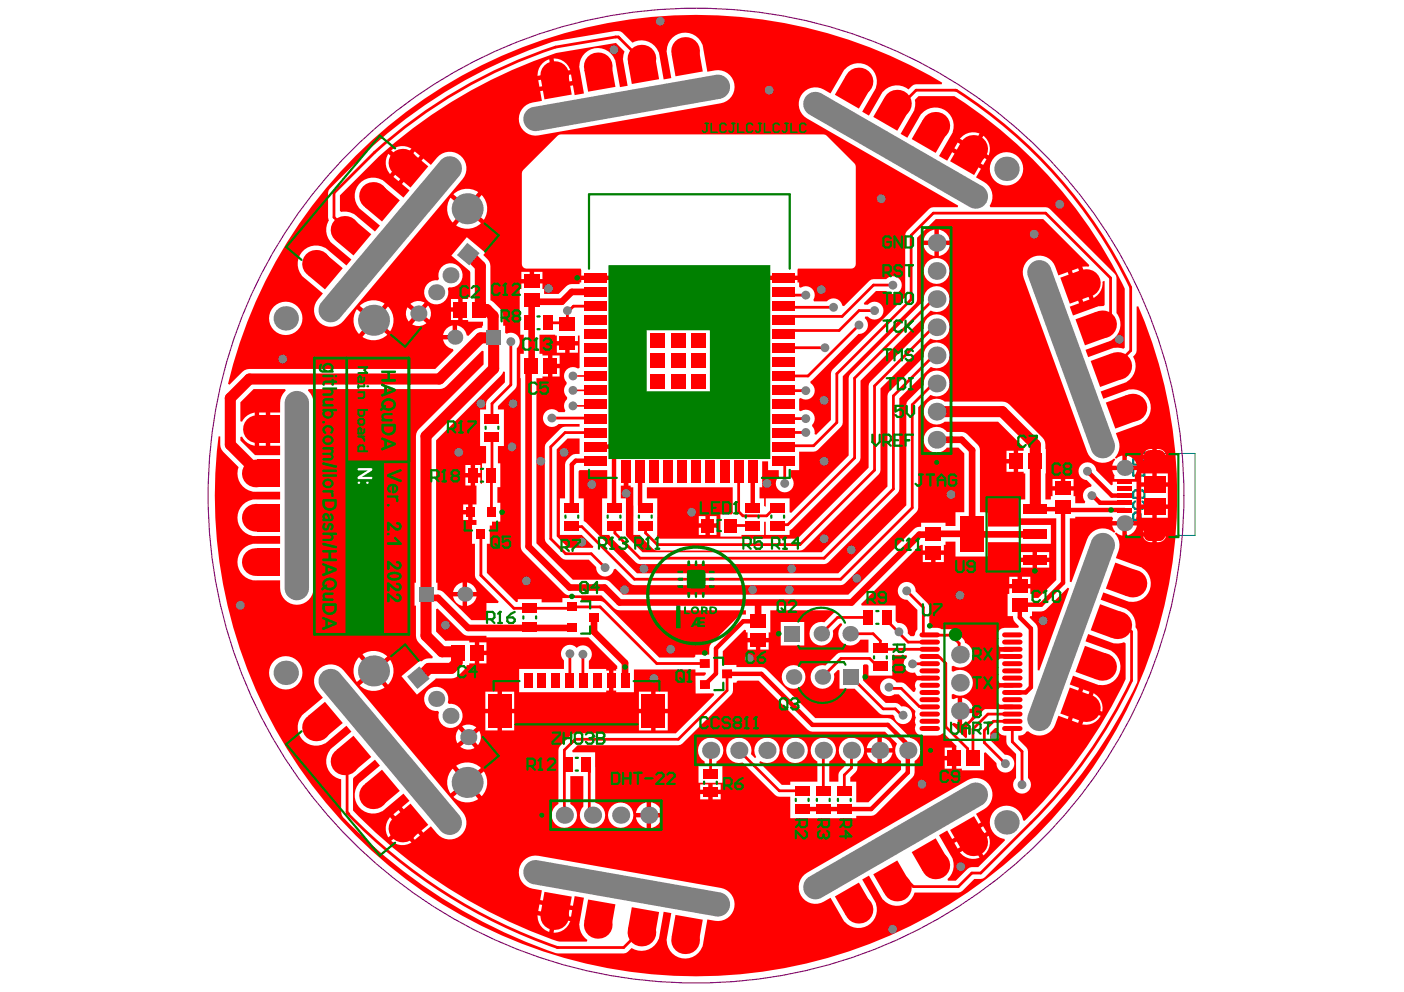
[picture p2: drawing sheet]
<svg xmlns="http://www.w3.org/2000/svg" width="297mm" height="210mm" viewBox="0 0 297 210" stroke-linecap="round" stroke-linejoin="round" font-family="sans-serif">
<path d="M241.1 96h11.7v17.3h-11.7z" fill="none" stroke="#008080" stroke-width=".21"/>
<path d="M239.8 105.3h2.3v-1.1l-.4-.4h-.4l-.4 .4v1.1M240.2 106.1l-.4 .4v.8l.4 .4h1.5l.4-.4v-.8l-.4-.4M241.3 110v-1.2l-.4-.3h-.7l-.4 .3v1.2h2.3" fill="none" stroke="#008080" stroke-width=".47"/>
<circle cx="240.9" cy="105.3" r=".23" fill="#008080"/>
<path d="M239.8 92v1.6h2.3v-1.6M239.8 97.1l.4-.4h1.5l.4 .4v1.2h-2.3zM239.8 99.1v1.5h2.3v-1.5M240.2 94.4l-.4 .4v.8l.4 .4h1.5l.4-.4v-.8l-.4-.4h-.8v.8M240.9 92.8v.8M240.9 99.9v.7M239.8 105.3v-1.1l.4-.4h.3l.4 .4v1.1" fill="none" stroke="#008080" stroke-width=".47"/>
<g fill="none" stroke="#800080" stroke-width=".23">
<path d="M247.7 94.4v21.5"/>
<circle cx="147.3" cy="104.9" r="103.2"/>
</g>
<g fill="#f00">
<path d="M218.3 129.4l2.5-.1 5.1-5 .3 .2-6.3 17.4-.4-.1v-8.8l-.1-.6-.3-.4-1.3-1.3 .2-.3h.3z"/>
<path d="M117.8 95.1l2.3-2.3h2.5v3.3a2.8 2.8 0 0 0-3.1 2.2v7.2h-1v7.7h4.6l2.4 2.4-.1 .4-5.2-.1-2.4-2.4z"/>
<path d="M243.2 113.3h2.1v1.2h-2.1z"/>
<path d="M243.2 95.3h2.1v1.1h-2.1z"/>
<path d="M242 96.4h4.5v3.1h-4.5z"/>
<path d="M242 110.3h4.5v3h-4.5z"/>
<path d="M46.2 92.3l.4 .1v1.7l.3 1 3.6 3.7a3.9 3.9 0 0 0 3.8 5.2h5v1.7h-5.2a3.9 3.9 0 0 0-3.9 3.9 3.9 3.9 0 0 0 4.1 3.8h5v1.7l-5.2-.1a3.9 3.9 0 0 0-3.9 4 3.9 3.9 0 0 0 4.1 3.8h5v1.6a3.5 3.5 0 0 0 3.5 3.6 3.5 3.5 0 0 0 3.5-3.6v-39.8a3.4 3.4 0 0 0-1.1-1.9l.1-.4h28.2l1-.6 7.5-7.5 .3 .1v2.8l-13.7 13.7-.3 .4-.3 1.1v31h-.3v4.9h.3v6.3l.3 1.1 .3 .4 3 3-.1 .3-1.3 .1-1 .5-.4-.1-3.9 3.3 3.3 3.9 4-3.4h3.3a4.5 4.5 0 0 0 3.3-2.8l.5-.1v-.3h1.2v-4.5h-1.2v-.3h-5.1l-1.9-2v-4.7l.3-.1 5.3 5.2 .7 .5h4.3v.4h21.6l6.1 6v.6h-.2v.4h-.6v4.2h.6v.4h3.7v-4.8h13v.6h2.1l.2 .3-.4 .4h-1.9l.1 3.7h3.8l.1 .4-8.1 8.1h-21.3l-.9 .3-2.3 2.3-.4 .9v11.4a2.68 2.68 0 0 0-.8 4.1 2.68 2.68 0 0 0 4.2 0 2.68 2.68 0 0 0-.8-4.1v-5.9h2.7v6.4a2.68 2.68 0 0 0 .5 4.1 2.68 2.68 0 0 0 3.9-1.2 2.68 2.68 0 0 0-1.9-3.6v-10.7h-4.7l-.2-.3 1.2-1.2 21.8-.1 10.7-10.6 .4-.9v-1.7h.7l.3-.4h4.4l10.8 10.7 15.9 .1 2.5 2.6a2.66 2.66 0 0 0 .9 3.6v1.9l-6.9 6.9h-2.5v-4.4h-1.3v-.9a3.1 3.1 0 0 0 1.6-3.4 2.68 2.68 0 0 0 .7-4.1 2.68 2.68 0 0 0-4.1 .1 2.68 2.68 0 0 0 .8 4v.9l-1.4 1.5-.1 1.9h-2l.1-4.3a2.68 2.68 0 0 0 .7-4.1 2.68 2.68 0 0 0-4.1 .1 2.68 2.68 0 0 0 .8 4v4.3h-5.7v.7h-1.8l-4.8-4.8 .3-.3a2.68 2.68 0 0 0 4-1.7 2.68 2.68 0 0 0-3.1-3.2 2.68 2.68 0 0 0-1.8 4.1l-.3 .2-.8-.8a2.68 2.68 0 0 0-2.3-3.5 2.68 2.68 0 0 0-3 2.9 2.68 2.68 0 0 0 3.5 2.3l6.9 6.9 .9 .4h2.3v4.5h14v-.5h3.1l.6-.1 .4-.3 7.8-7.7 .3-.5 .1-.5v-2.5l.5-.3a2.75 2.75 0 0 0-1.4-4.6l-4.2-4-15.9-.1-10.9-10.7-5.8-.2v-.4h-2.6l-.3-.2v-2.7l4.6-4.6 .3 .2v.4h.4v1.2h4.4v-1.2h.4v-4.7h13.7v.4l-2.3 2.2a2.51 2.51 0 0 0-3.1 2.2 2.51 2.51 0 0 0 2.7 2.7 2.51 2.51 0 0 0 2.2-3.1l1.5-1.6h.4v.4a2.51 2.51 0 0 0 .2 3.8 2.51 2.51 0 0 0 3.7-.7h1.7v2.7l-6.3 .1-2.8 2.6a2.51 2.51 0 0 0-3.1 2.2 2.51 2.51 0 0 0 2.7 2.7 2.51 2.51 0 0 0 2.2-3.1l.9-.9 .3 .2v3.8h3.2l5.2 5.2 .9 .3h2l.3 .3v.3a1.89 1.89 0 0 0 2.3 1.4 1.89 1.89 0 0 0 1.4-2.3 1.89 1.89 0 0 0-2.2-1.4l-.8-.7-2.5-.1-4.8-4.8v-3.1l.3-.2h.6l.2 .3v2.1h5.1v-4.4h3l.1 .4a1.92 1.92 0 0 0-.5 2.4 1.92 1.92 0 0 0 2.2 1 1.42 1.42 0 0 0 1.5 1.1h1.6h-1.6l-.6 .1-.5 .3a1.43 1.43 0 0 0-.2 1.9l-.2 .5-.4 .1-2.1-1.9-1.4-.1-.3-.3a1.89 1.89 0 0 0-2.6-.1 1.89 1.89 0 0 0-.2 2.6 1.89 1.89 0 0 0 2.6 .3h.9l3.5 3.5v.7l.2 .8-.2 .7 .2 .8-.1 .2a1.49 1.49 0 0 0 1.4 2h3.2l1.4-.4 2.7 2.7-.1 4.7h1.2v.4h4.7v-3.7l.3-.1 2.3 2.3a1.89 1.89 0 0 0 1.9 2 1.89 1.89 0 0 0 1.9-1.9 1.89 1.89 0 0 0-2-1.9l-3.1-3.1v-1.5l1-1h.5a1.64 1.64 0 0 0 1.9 1.5l.1 1.8 2 2.1-.1 5.2a1.89 1.89 0 0 0 0 2.7 1.89 1.89 0 0 0 2.7-.1 1.89 1.89 0 0 0-.1-2.7l-.1-6.1-2-2.1v-.8l1-.1 .7-.7 .4-.1a3.6 3.6 0 0 0 5.7-1.4l.7-1.8 2 .7 2.4-6.6-2-.8 .7-1.8 4.8 1.7a3.9 3.9 0 0 0 5-2.4 3.9 3.9 0 0 0-2.5-4.9l-4.6-1.7 .5-1.5 5.5 2h.8l1.3-.3 .3 .2v7.6l-.7 1.5a106.5 106.5 0 0 1-20.6 28.5l-.4-.1v-.3a3.5 3.5 0 0 0-6-1.7 3.5 3.5 0 0 0 2.1 5.9l.1 .3-5.6 5.7-1.9 .1-2.9 2.7h-1.6l-.1-.3 .5-.5a3.8 3.8 0 0 0 .1-4.5l-2.4-4.3 1.7-1 1 1.8 6.1-3.5-1-1.8a5.1 5.1 0 0 0 3.4-3.1 3.5 3.5 0 0 0-1.3-3.7 3.5 3.5 0 0 0-3.9-.3l-34.5 20a3.5 3.5 0 0 0-.6 4.7 3.5 3.5 0 0 0 4.7 1l1.4-.8 2.5 4.3a3.9 3.9 0 0 0 5.4 1.5 3.9 3.9 0 0 0 1.3-5.4l-2.5-4.3 1.4-.8 2.6 4.4a3.9 3.9 0 0 0 3.8 1.9 3.9 3.9 0 0 0 3.3-2.7l9.7-.1 2.9-2.8h1.4l.9-.4 10.6-10.6a109.4 109.4 0 0 0 15.7-19.8 103.6 103.6 0 0 0 5.9-10.7l.1-10.8-.4-.9a3.9 3.9 0 0 0-2.8-4.2l-4.6-1.7 .5-1.5 4.9 1.7a3.9 3.9 0 0 0 5-2.4 3.9 3.9 0 0 0-2.6-4.9l-4.6-1.7 .5-1.6a3.5 3.5 0 0 0-.7-3.6l.2-.2 .5 .3 .9 .3v-2.1h-2.2l.3 .9 .4 .4-.3 .2a3.5 3.5 0 0 0-5.7 1.4l-3.3 9.1-.4-.1v-13.4h1.2v-.4h7.8l.2 .4-.2 .6h5.2l-.2-.6 .1-7.8h-5v.7l-.3 .1-3.2-3.1v-.4a1.89 1.89 0 0 0-3.3-.7 1.89 1.89 0 0 0 1.3 3.1l1.1 1-.2 .4a1.87 1.87 0 0 0-1.6 1.2 1.87 1.87 0 0 0 .4 1.9l-.1 .4h-2v-1.5h-.4v-1.2h-4.4v1.2h-.4v.7h-1.1l.1-10.7-.2-1.5-.6-.9-7.4-7.3-1.1-.3h-12.1a2.73 2.73 0 0 0-3.8 .2 2.73 2.73 0 0 0 0 3.8 2.73 2.73 0 0 0 3.8 .2h11.3l5.4 5.5v.7h-1.2v4.4h1.2v.4h.3v5.5h-1.4v4h8v13l-3.8 3.8h-1.4v-.8h-.3v-1.2h-4.5v1.2h-.3v4.7h1.1l.1 .8 1.2 1.3-.2 .3-3.4 .2a1.46 1.46 0 0 0-.7 2.1 1.47 1.47 0 0 0 1.2 2.3h1.7v.5h-2.7l.2 .2-.2 .3h2.7v.5h-1.7a1.47 1.47 0 0 0-1.2 2.3 1.33 1.33 0 0 0 0 1.5 1.47 1.47 0 0 0 1.2 2.3h1.7l-2.2 .1a1.46 1.46 0 0 0-.7 2.2 1.51 1.51 0 0 0 .2 1.8l-.3 .7h-2.2l-.9 .4-3.4 3.6-.1 2.2-.3 .2-2.9-2.8 .1-.3 .3-.2 .8 .3v-5.5l-.9 .3-.3-.2v-.8l.3-.2a2.74 2.74 0 0 0 4.1-2.3 2.74 2.74 0 0 0-4.1-2.4l-.3-.1v-1l.3-.1a2.73 2.73 0 0 0 3.8-1.1 2.73 2.73 0 0 0-1.3-3.8l-.4-.8-2.1-2-2.5-.1-.9-.3h-1.7l-.1-4.7-2.8-3.1a1.89 1.89 0 0 0-1.9-1.9 1.89 1.89 0 0 0-1.9 2 1.89 1.89 0 0 0 2 1.8l2.2 2.2v4.1l-.4 .6-.1 .5-.3 .3h-.7l-.6-.6a1.85 1.85 0 0 0-2.1-2.2l-.4-.4v-3.3h-7.2l-.1-.3 12.4-12.4 .6-.1v1.2h4.5v-1.2h.3v-.7h2.1v3.2h6.9v-3.1h6.5v.4h6.8v-4h-6.8v.3h-6.5v-3h-1.7v-13.1l-.2-.9-2.8-2.8-.8-.2h-3.2l-.2-.3a2.74 2.74 0 0 0-4 .1 2.74 2.74 0 0 0 .3 3.9 2.74 2.74 0 0 0 3.9-.4h2.5l1.2 1.2v12.5h-1.9v2.9h-2.1v-.7h-5.1v.9h-.8l-.7 .5-13.9 13.8h-47.7l-2.7-2.6-.8-.5h-7.1l-7.7-7.7v-35h1.3v-.3h1.1v-4.5h-1.1v-.3h-.7v-4.1h3.4v.2h.3v1.2h4.5v-1.2h.3v6.8l-.3 .2a1.93 1.93 0 0 0-2.6 .4 1.93 1.93 0 0 0 .2 2.6l-.1 .3a1.86 1.86 0 0 0 .2 2.7l-.1 .5a1.87 1.87 0 0 0-.3 2.4l-.1 .3h-1.3a1.89 1.89 0 0 0-2.8-.1 1.89 1.89 0 0 0 0 2.7 1.89 1.89 0 0 0 2.8-.1h4.4v.6l-3.5 .1-3.7 3.7v20.4l3.8 3.8 5.4 .1 1.5 1.6a1.88 1.88 0 0 0 1.7 2 1.88 1.88 0 0 0 2.1-1.5l.3-.2 3.1 3.2 .9 .3 44.1-.1 15.9-15.8 .1-21.7 2.6-2.6a2.74 2.74 0 0 0 3.9-1.6 2.74 2.74 0 0 0-2.4-3.6 2.74 2.74 0 0 0-2.9 3l-3.4 3.4-.4 .8v21.3l-14.4 14.4h-42.5l-10.8-10.7-.5-.3v-4.8h-1.1v-5.8l.2-.2h5.9v6h-1.1v7.7h1.5l.3 .5 5.7 5.6h39.9l15.4-15.4 .1-19.6 6.6-6.7 .6 .2a2.74 2.74 0 0 0 3.4-2.2 2.74 2.74 0 0 0-2.7-3.1 2.74 2.74 0 0 0-2.7 3.1l-7.6 7.7-.1 19.6-14 14h-37.9l-3.3-3.4-.2-.3v-7.7h-1.1v-2.7h.7v-3h.9v3h.5v.3h.6v10.1h1.4l.3 .5 2.9 2.7h31.1l16.5-16.4 .1-17.8 10.5-10.6a2.74 2.74 0 0 0 4-1.5 2.74 2.74 0 0 0-2.3-3.6 2.74 2.74 0 0 0-3.1 3l-11.5 11.7-.1 17.8-15.1 15h-29.1l-.6-.6 .1-7.9h-2.2v-2.4h18.1l.1 5.4-.3 .4h-2.4v4.6h4.5v-.3h4.8v-2.8h.3v2.8h5.1v-1l.4-.3 14.5-14.5 .1-16.9 14.8-14.8a2.73 2.73 0 0 0 3.9-1.6 2.73 2.73 0 0 0-2.4-3.5 2.73 2.73 0 0 0-2.9 3l-15.9 15.9-.1 16.9-12.1 12.1-.3-.1v-2.9h-5.1v1.7l-.3-.1v-1.6h-1v-2.4h.5v-5.5h1.3v1.9h2.3v1.4a1.89 1.89 0 0 0-.1 2.7 1.89 1.89 0 0 0 2.7 0 1.89 1.89 0 0 0-.1-2.7v-1.4h1.8v-3.9l3.5-.1 5.6-5.6 .1-10.3 15.6-15.7 .1-13.6 4-3.9h22.7l9.8 9.7-.2 .3h-1.3l2.4 6.7a3.6 3.6 0 0 0 1.8-3.5l.5-.1v5l-.3 .3h-.9l-5.5 2-.7-1.9 2-.7-2.4-6.6-2 .7-.7-1.9a3.5 3.5 0 0 0-4.5-2.1 3.5 3.5 0 0 0-2.1 4.5l13.7 37.4a3.5 3.5 0 0 0 5.4 .8l.3 .2-.4 .5-.3 .8h2.2v-2.1l-.9 .3-.5 .4-.2-.3a3.5 3.5 0 0 0 .7-3.6l-.5-1.6 4.6-1.6a3.9 3.9 0 0 0 2.5-5.1 3.9 3.9 0 0 0-5.1-2.2l-4.7 1.7-.5-1.6 4.8-1.7a3.9 3.9 0 0 0 2-5.6l.7-.8 .1-.5v-9.3l.3-.1 1.4 3.3a101.8 101.8 0 0 1-82.5 137.7 101.8 101.8 0 0 1-113.5-113.5zM198.6 48.6v2.3h2.3a2.72 2.72 0 0 0-2.3-2.3zM196.2 49.4l-.5 .6-.3 .9h2.3v-2.3l-1 .3zM198.6 51.9v2.3a2.72 2.72 0 0 0 2.3-2.3zM195.4 51.9a2.72 2.72 0 0 0 2.3 2.3v-2.3zM195.4 57.3a2.75 2.75 0 0 0 5.5 0 2.75 2.75 0 0 0-5.5 0zM226.8 57.2l2.4 6.7 1.3-.5-2.4-6.6zM120.5 73.1v1.5h1.8v-1.5zM117.8 73.1v1.5h1.8v-1.5zM116.9 75.2v1.8h1.5v-1.8zM116.9 77.9v1.8h1.5v-1.8zM244.7 95v1.2h2a1.72 1.72 0 0 0-2-1.2zM242.3 95.5l-.4 .7h1.9v-1.2a1.83 1.83 0 0 0-1.5 .5zM212.9 95.4v1.7h1.6v-1.7zM244.7 97.1v1.2a1.72 1.72 0 0 0 2-1.2zM241.9 97.1a1.72 1.72 0 0 0 1.9 1.2v-1.2zM238.4 96.4v2.1h2.1a2.55 2.55 0 0 0-2.1-2.1zM212.9 98.1v1.7h1.6v-1.7zM235.3 99.5l.5 1.1v.8h4.3l-.1-.8 .5-1.1zM244.7 100.2v1.9h2.4v-1.9zM241.4 100.2v1.9h2.4v-1.9zM225.4 101.4v1.5h1.7v-1.5zM222.7 101.4v1.5h1.7v-1.5zM241.4 103v3.7h5.7v-3.7zM244.7 107.7v1.9h2.4v-1.9zM241.4 107.7v1.9h2.4v-1.9zM150.2 109.2v1.5h1.4v-1.5zM147.8 109.2v1.5h1.4v-1.5zM244.7 111.4v1.2h2a1.72 1.72 0 0 0-2-1.2zM242.3 111.9l-.4 .7h1.9v-1.2a1.83 1.83 0 0 0-1.5 .5zM150.2 111.7v1.5h1.4v-1.5zM147.8 111.7v1.5h1.4v-1.5zM238.4 111.2v2.1a2.55 2.55 0 0 0 2.1-2.1zM244.7 113.5v1.2a1.72 1.72 0 0 0 2-1.2zM241.9 113.5a1.72 1.72 0 0 0 1.9 1.2v-1.2zM219.4 116.8v1.2h2.6v-1.2zM215.9 116.8v1.2h2.6v-1.2zM197.9 117.4v1.5h1.8v-1.5zM195.2 117.4v1.5h1.8v-1.5zM219.4 118.9v1.2h2.6v-1.2zM215.9 118.9v1.2h2.6v-1.2zM216.2 122v1.6h1.8v-1.6zM213.5 122v1.6h1.8v-1.6zM165.2 131.6v5h5v-5zM160.9 135.9v1.5h1.7v-1.5zM158.2 135.9v1.5h1.7v-1.5zM101.4 135.9v1.8h1.5v-1.8zM101.4 138.6v1.8h1.5v-1.8zM76.7 138.5l2.4 2.8 2.8-2.4a4.2 4.2 0 0 0-5.2-.4zM76 139.1a4.1 4.1 0 0 0-.5 5.2l2.9-2.4zM79.7 142l2.4 2.9a4.1 4.1 0 0 0 .4-5.3zM165.4 143.2a2.51 2.51 0 0 0 5 0 2.51 2.51 0 0 0-5 0zM56.9 142.4a3.6 3.6 0 0 0 7.1 0 3.6 3.6 0 0 0-7.1 0zM76.1 145a4.2 4.2 0 0 0 5.3 .5l-2.4-2.9zM109.8 141.5v5h18.5v-.4h.5v-4.2h-.5v-.4h-3.7v-1.7a1.89 1.89 0 0 0 .1-2.7 1.89 1.89 0 0 0-2.7 0 1.88 1.88 0 0 0-2.8-.1 1.88 1.88 0 0 0 .1 2.7v1.8zM203.6 147.7v2.3h2.3a2.72 2.72 0 0 0-2.3-2.3zM138.7 146.4v3.6h2.6v-3.6zM135.2 146.4v3.6h2.6v-3.6zM106.2 146.4v3.6h2.6v-3.6zM102.7 146.4v3.6h2.6v-3.6zM231.4 146.7l-1.1 2.8 2.9 1.1a3.5 3.5 0 0 0-1.8-3.9zM229.2 145.9l-2.4 6.6 1.3 .5 2.4-6.6zM203.6 150.9v2.3a2.72 2.72 0 0 0 2.3-2.3zM230 150.4l-1 2.9a3.6 3.6 0 0 0 3.9-1.8zM90.6 145.9a2.59 2.59 0 0 0-.6 3 2.59 2.59 0 0 0 2.7 1.6l.1 .2a2.59 2.59 0 0 0 2.1 3.3 2.59 2.59 0 0 0 3-2.5 2.59 2.59 0 0 0-3-2.6l-.1-.2a2.59 2.59 0 0 0-1.1-2.9 2.59 2.59 0 0 0-3.1 .1zM138.7 150.9v3.7h2.6v-3.7zM135.2 150.9v3.7h2.6v-3.7zM106.2 150.9v3.7h2.6v-3.7zM102.7 150.9v3.7h2.6v-3.7zM97.8 153.7l1.3 1.6 1.7-1.4a2.56 2.56 0 0 0-3-.2zM97 154.3a2.55 2.55 0 0 0-.2 3l1.6-1.4zM99.7 156l1.4 1.7a2.55 2.55 0 0 0 .3-3zM186.6 156.1v2.2h2.2a2.67 2.67 0 0 0-2.2-2.2zM184.1 156.8l-.4 .6-.3 .9h2.2v-2.2l-.9 .3zM97.4 158a2.56 2.56 0 0 0 3 .3l-1.4-1.7zM199.9 158.2v1.7h1.5v-1.7zM165.5 158.8a2.7 2.7 0 0 0 5.4 0 2.7 2.7 0 0 0-5.4 0zM186.6 159.2v2.3a2.66 2.66 0 0 0 2.2-2.3zM183.4 159.2a2.66 2.66 0 0 0 2.2 2.3v-2.3zM199.9 160.9v1.7h1.5v-1.7zM96.5 162l2.4 2.9 2.9-2.4a4.2 4.2 0 0 0-5.3-.5zM148.5 156.9a2.67 2.67 0 0 0 .6 4.2v.7h-1.3v3.8h5v-3.8h-1.2v-.7a2.68 2.68 0 0 0 .9-3.9 2.68 2.68 0 0 0-4-.3zM150.8 166v1.1h1.7v-1.1zM148.1 166v1.1h1.7v-1.1zM95.8 162.6a4.1 4.1 0 0 0-.5 5.3l2.9-2.4zM99.5 165.6l2.4 2.9a4.1 4.1 0 0 0 .5-5.3zM150.8 168v1.1h1.7v-1.1zM148.1 168v1.1h1.7v-1.1zM95.9 168.6a4.2 4.2 0 0 0 5.3 .5l-2.4-2.9zM137.7 169.8v2.2h2.3a2.66 2.66 0 0 0-2.3-2.2zM135.3 170.5l-.4 .6-.3 .9h2.2v-2.2l-.9 .3zM128.6 172.5a2.7 2.7 0 0 0 5.4 0 2.7 2.7 0 0 0-5.4 0zM137.7 173v2.2a2.67 2.67 0 0 0 2.3-2.2zM134.6 173a2.67 2.67 0 0 0 2.2 2.2v-2.2zM82.4 173a3.6 3.6 0 0 0-.2 4.2l2.3-2-2-2.3zM67.7 141.4a3.5 3.5 0 0 0-.4 5l1 1.2-3.8 3.2a3.9 3.9 0 0 0-.6 5.6 3.9 3.9 0 0 0 5.6 .3l3.8-3.1 1 1.2-3.7 3.2a3.9 3.9 0 0 0-1.5 4 3.9 3.9 0 0 0 3.1 2.9v6.9l.3 1a111.6 111.6 0 0 0 45.6 28.9h13.9l.8-.3 .8-.8a3.9 3.9 0 0 0 5.9-2.8l.9-4.9 1.6 .3-.8 4.9a3.9 3.9 0 0 0 3.1 4.7 3.9 3.9 0 0 0 4.5-3.4l.8-4.8a4.8 4.8 0 0 0 4.3-.3 3.5 3.5 0 0 0 1.4-3.7 3.5 3.5 0 0 0-2.8-2.7l-38.6-6.8a3.5 3.5 0 0 0-4.1 2.8 3.5 3.5 0 0 0 2.9 4.1l1.9 .4-.3 2 3.5 .7 3.4 .6 .4-2.1 1.9 .4-.8 4.8a3.8 3.8 0 0 0 1.6 4.1l-.1 .3h-5.8a109.5 109.5 0 0 1-43.7-27.7v-6.7l.1-.3 4.5-3.8 1.1 1.3-3.8 3.2a3.9 3.9 0 0 0-.7 5.6 3.9 3.9 0 0 0 5.7 .3l3.8-3.2 1.2 1.6-1.6 1.3 4.6 5.4 1.6-1.4a5.1 5.1 0 0 0 3.6 2.8 3.5 3.5 0 0 0 3.5-1.9 3.5 3.5 0 0 0-.4-3.9l-25.2-30a3.5 3.5 0 0 0-5-.4zM83.2 172.3l4.6 5.4 1-.9-4.5-5.4zM82.8 177.9a3.6 3.6 0 0 0 4.2 .4l-1.9-2.3zM201.9 178.3l.7 1.3 6.1-3.5-.7-1.3zM206.5 178.4l1.5 2.6a3.5 3.5 0 0 0 1.2-4.1zM203.1 180.4a3.6 3.6 0 0 0 4.1 1.1l-1.5-2.6zM114.1 191.4l-.2 1.4 6.9 1.2 .3-1.4zM117.6 194.4l-.5 2.9a3.6 3.6 0 0 0 3.5-2.4zM113.7 193.7a3.6 3.6 0 0 0 2.5 3.5l.5-3z"/>
<path d="M50.9 85.1l2.8-2.8h6.6l.1 .4a3.4 3.4 0 0 0-1.1 2.6v2h-2.1v7h2.1v2h-5.3l-3.1-3.1v-.7l.3-.1a3.6 3.6 0 0 0 2.7 1.9v-7a3.6 3.6 0 0 0-2.7 1.9l-.3-.1zM54.8 87.3v7h1.4v-7z"/>
<path d="M75.3 32.9a101.8 101.8 0 0 1 124-15.4l-.1 .3h-5.4l-.9 .4-.7 .7-.5-.3a3.9 3.9 0 0 0-5.4 1.6l-2.5 4.3-1.4-.9 2.6-4.4a3.9 3.9 0 0 0-1.5-5.4 3.9 3.9 0 0 0-5.3 1.7l-2.5 4.3-1.4-.8a3.5 3.5 0 0 0-4.8 1.2 3.5 3.5 0 0 0 1.2 4.9l32 18.4-.1 .3-5.6 .1-5.4 5.4-.1 13.6-15.3 15.3-.4 .9v9.8l-3.1 3.1-.4-.2v-.8l-.5-1.1a1.88 1.88 0 0 0 .1-2.5 1.88 1.88 0 0 0-2.5-.4l-.3-.1v-2.5l.4-.1a1.89 1.89 0 0 0 2.6-.7 1.89 1.89 0 0 0-.6-2.5v-.4l10.2-10a1.88 1.88 0 0 0 1.8-1.3 1.88 1.88 0 0 0-.6-2.1l.2-.3h.5a1.89 1.89 0 0 0 2.7 .1 1.89 1.89 0 0 0 0-2.7 1.89 1.89 0 0 0-2.7 .1h-.7l-.1-.4 2.5-2.5h2.2a1.89 1.89 0 0 0 2.7 .1 1.89 1.89 0 0 0 0-2.7 1.89 1.89 0 0 0-2.7 .1l-3.2 .1-5.7 5.6-.4-.3a1.88 1.88 0 0 0-3.3-.7h-2.7l-.1-.3a1.88 1.88 0 0 0-.3-2.4 1.88 1.88 0 0 0-2.4-.2l-.3-.2v-.9h-.4v-.5h-5.8v.5h-.4h-33.3h-.4v-.5h-5.8v.5h-.4v.3a3 3 0 0 0-2.8 .5l-1.6 1.6h-3.1v-1h-.3v-1.2h-4.5v1.2h-.3l.1 9.6h.7v4.1h-.7l.1 41.2 .5 .7 9 9 .8 .2h6.7l2.7 2.7 .7 .4h27.2v.9l-1.1 .1-.5 .4-5.7 5.7-.3 .5-.2 .5v1.3h-2.9v.4l-.2 .2h-7.4l-12.1-11.8-4.4-.1v-.7h-4v1h-4.4v-.7h-5.1v.5l-.3 .1-6.2-6.2v-6.1h.6v-3.9h.5v-.8h1.7v-4h-.6v-3.3h.6v-5.1h-.5v-3.6h1.3v-7.8h-1.3v-.7l3.9-4 .2-8.3a1.89 1.89 0 0 0 .2-2.4 1.89 1.89 0 0 0-2.4-.6l-.3-.1v-1.6h-.4v-2a4 4 0 0 0-2.5-3.3l-.2-.1v-7.2a3 3 0 0 0-1.6-2.3l.5-.5-3.9-3.3-3.3 3.9 3.9 3.3 .1 .3v5.2h-.5v.4h-1.1v4.4h1.1v.4h3.2v.8h-.2v.4l-.3 .1a3.3 3.3 0 0 0-2.6 1.7l-.4-.2v-.2a2.49 2.49 0 0 0-2-1.8v2.5h-.5v.4h-2.5a2.44 2.44 0 0 0 2.1 2l.1 .4-3.8 3.9h-39.3l-1.1 .3-3.1 3-.4-.2a101.6 101.6 0 0 1 27.1-48.3zM69.8 39.9l-.4 .9v5.2l.2 .6a3.8 3.8 0 0 0 1 5.1l3.7 3.2-1 1.3-3.8-3.2a3.9 3.9 0 0 0-5.6 .3 3.9 3.9 0 0 0 .6 5.6l3.8 3.2a4.8 4.8 0 0 0-1.9 3.8 3.5 3.5 0 0 0 2.5 3.1 3.5 3.5 0 0 0 3.8-1.1l25.2-30a3.5 3.5 0 0 0-.5-5 3.5 3.5 0 0 0-5 .5l-1.2 1.5-1.6-1.4-4.6 5.4 1.6 1.4-1.2 1.5-3.8-3.2a3.9 3.9 0 0 0-5.7 .4 3.9 3.9 0 0 0 .7 5.6l3.8 3.1-1.1 1.3-3.8-3.2a3.8 3.8 0 0 0-3.3-1l-.3-.2v-3.3a106.4 106.4 0 0 1 45.6-30l12.8-2.2 1.8 1.8-.3 1.5 1 5.8-1.6 .2-.9-4.8a3.9 3.9 0 0 0-4.5-3.4 3.9 3.9 0 0 0-3.1 4.7l.8 4.9-1.9 .3-.4-2-6.9 1.2 .3 2a5.1 5.1 0 0 0-4.2 1.8 3.5 3.5 0 0 0-.1 4 3.5 3.5 0 0 0 3.6 1.5l38.6-6.7a3.5 3.5 0 0 0 2.9-4.1 3.5 3.5 0 0 0-4.1-2.9l-1.7 .3-.8-4.9a3.9 3.9 0 0 0-4.5-3.3 3.9 3.9 0 0 0-3.1 4.6l.8 4.9-1.6 .3-.9-4.9a3.9 3.9 0 0 0-5.7-2.9l-1.8-1.8a2.01 2.01 0 0 0-1.9-.6l-12.6 2.1a106.8 106.8 0 0 0-39.2 22.7zM117.1 12.4l.5 3 3-.6a3.6 3.6 0 0 0-3.5-2.4zM114.8 13.4a3.7 3.7 0 0 0-1.1 2.7l3-.6-.5-2.9zM113.9 17l.2 1.4 7-1.3-.3-1.3zM110.7 36l-.3 .7v19.2a.96 .96 0 0 0 1 .9h11.5l.1 1.5h5.8v-1.2l.3-.1h33.5l.3 .1v1.2h5.8l.1-1.5h11.3a.96 .96 0 0 0 1-.9l-.1-21-6.4-6.4-56-.1-.6 .3zM82.8 31.8l2.3 2 1.9-2.4a3.6 3.6 0 0 0-4.2 .4zM82.2 32.6a3.5 3.5 0 0 0 .3 4.2l2-2.3zM87.8 32l-4.6 5.4 1.1 .9 4.5-5.4zM95.9 41.1l2.9 2.4 2.4-2.8a4.2 4.2 0 0 0-5.3 .4zM101.9 41.3l-2.4 2.8 2.9 2.4a4.1 4.1 0 0 0-.5-5.2zM95.3 41.8a4.1 4.1 0 0 0 .5 5.3l2.4-2.9zM98.9 44.8l-2.4 2.9a4.2 4.2 0 0 0 5.3-.5zM113 57.5v1.5h1.8v-1.5zM110.3 57.5v1.5h1.8v-1.5zM93.3 56.6a2.72 2.72 0 0 0-.5 2.5l-.1 .2a2.59 2.59 0 0 0-3 2.6 2.59 2.59 0 0 0 3 2.5 2.59 2.59 0 0 0 2.1-3.4l.1-.2a2.58 2.58 0 0 0 2.8-3.4 2.58 2.58 0 0 0-4.4-.8zM95.4 63.3v1.7h1.5v-1.7zM86.8 64.3l1.7 1.4 1.3-1.7a2.56 2.56 0 0 0-3 .3zM76.1 64.7l2.9 2.4 2.4-2.8a4.2 4.2 0 0 0-5.3 .4zM90.6 64.7l-1.4 1.6 1.6 1.3a2.55 2.55 0 0 0-.2-2.9zM95.4 66v1.7h1.5v-1.7zM86.2 65a2.55 2.55 0 0 0 .3 3l1.4-1.6zM88.6 67l-1.4 1.6a2.56 2.56 0 0 0 3-.2zM82.1 64.9l-2.4 2.8 2.8 2.4a4.1 4.1 0 0 0-.4-5.2zM75.5 65.4a4.1 4.1 0 0 0 .5 5.3l2.4-2.9zM94.4 69.6l-.4 .5-.3 .8h2.1v-2l-.8 .3zM56.9 67.4a3.6 3.6 0 0 0 7.1 0 3.6 3.6 0 0 0-7.1 0zM79.1 68.4l-2.4 2.9a4.2 4.2 0 0 0 5.2-.5z"/>
<path d="M106.5 78.6l.3 .1v2.2l-3.6 3.6-.4 .9v1.2h-1.2v7.8h1.2v3.6h-.8v4.4l-.4-.1v-1.3h-1.1v1.7l.3 .1v3.9h-.8v3.3h.8v1.1h-.9v4h.6l.1 7.1 4.9 5.1-.1 .3h-2.5v3.6h-3.2l-5.8-5.9-.8-.4h-.5v-1.6h-.3v-30.1l13.6-13.7zM100.5 98.4v1.7h1.1v-1.7zM98.5 98.4v1.7h1.1v-1.7zM98.5 101v1.7h1.1v-1.7zM98 106.7v1.2h1v-1.2zM98 108.9v1.1h1v-1.1zM98.8 123.2v2.1h2a2.44 2.44 0 0 0-2-2.1zM96.5 123.9l-.4 .6-.2 .8h2v-2.1l-.8 .3zM98.8 126.2v2a2.44 2.44 0 0 0 2-2zM95.9 126.2a2.44 2.44 0 0 0 2 2v-2z"/>
<path d="M193.5 21.1l.8-.8h7.6a100.1 100.1 0 0 1 36.1 40.8v12.5l-.3 .2a3.7 3.7 0 0 0-2.8 .1l-4.7 1.7-.5-1.6 4.6-1.7a3.8 3.8 0 0 0 1.9-6l-.1-8-14-14.1-.9-.4h-11.7l-.1-.3a3.5 3.5 0 0 0-1.2-5l-1.7-1 1-1.8-3-1.7-3.1-1.8-1 1.8-1.7-1 2.4-4.3a3.9 3.9 0 0 0-1.3-5.4 3.9 3.9 0 0 0-5.4 1.6l-2.4 4.2-1.5-.8 2.5-4.3a3.7 3.7 0 0 0 .5-2.9zM203.1 29.3v.1l2.6 1.5 1.5-2.6a3.6 3.6 0 0 0-4.1 1zM208 28.7l-1.5 2.6 2.7 1.6a3.5 3.5 0 0 0-1.2-4.2zM202.6 30.2l-.7 1.2 6.1 3.5 .7-1.2zM209.4 35.7a3.5 3.5 0 0 0 7.1 0 3.5 3.5 0 0 0-7.1 0z"/>
</g>
<g fill="none" stroke="#f00" stroke-width=".59">
<path d="M193.8 19.1h8.3M108.1 72.3v9.1l-4 4M165.8 61.8l.7 .6h4M165.8 64.7l.3 .3h10.2M174.5 73.6l-8.7 .1M181.7 68.8l-10.8 10.8h-5M185 65.7h-3.3l-4.2 4.2h-11l-.7 .8M188.9 60.3h-4.1l-6.6 6.7h-11.7l-.7 .7M198.2 69.2h-.7l-12.5 12.5v17.8l-15.8 15.7h-30.2l-2.4-2.4M198.2 75.2h-.6l-8.6 8.6v19.7l-14.6 14.6h-39l-5.3-5.3M198.2 63.3h-.6l-16.8 16.7v16.9l-14.1 14.1M232.9 68.8l2.1-2.1v-7.9l-13.8-13.7h-23.7l-4.7 4.7v13.6l-15.8 15.7v10.3l-4.9 4.9h-6.1l-.2 .2"/>
<path d="M239.2 60.8v13.4M119.5 91.5l-3 3.1v19.4l3.2 3.2h5.4l2.9 2.9M165.8 97.5l.2 .2v4.6M165.8 88.6h4.7M165.8 82.7h4.7M170.5 91.5h-4.7M198.2 81.1h-.7l-4.5 4.5v21.8l-15.1 15.2h-43.7l-11.1-11.2h-1.9l-.2-.1M120.6 138.3l-.1 5.7M123.3 138.4v5.5l.1 .1M179.9 134.1h4.8l1.6 1.5v1.5l.2 .3h10.2M183.7 130.6h-6.5l-3.4 3.5M187.6 130.6v.6l2.4 2.5h.2v.2l1.9 2h5.1"/>
<path d="M191.8 125l3.5 3.5v5.6l.3 .3h5.6M235.5 133.3l.4-.4h.9l.4 .4h1.9l.3 .4v10.3M119.4 158.7v13.9M156.3 158.8l8.6 8.5h4.8M174.2 158.8v8.5M180.1 143.2l6.8 6.8h2.5l1.4 1.3h.3M180.1 158.8v3.7l-1.5 1.5v3.3M188.1 145.4l.2 .3h2.4l3.8 3.8 2.7 .1M197.1 140.5h-4M214.2 151.1h-5.2l-3.2 3.2v5M215.3 152.6h-5.1l-2 2v2.5l4.5 4.5M73.4 160.6v11.2"/>
<path d="M124.7 163.3v9.3M218.1 174.1l-10.6 10.6h-1.9l-2.9 2.9h-9.5"/>
</g>
<path d="M132.4 99.8l.1 4.6M230.1 99.7l5.1 5.2h2.7M219 107.7h5.9l.2 .2h12.8M231.2 104.9l1.5 1.5h5.2M210.8 138.9h3.3M214.1 138.9h.1M214.2 137.4h-3.6M215.8 128h4.5M161.1 142.6l10.8 10.8h15.9l3.7 3.7v1.2l.6 .5v4.7l-7.8 7.7h-5.7M208 149.4l.2 .2h6M218.1 145.4l-1.1 1.1h-1.6" fill="none" stroke="#f00" stroke-width=".94"/>
<path d="M112.5 63.9v13.5l-.7 .6v37.6l8.7 8.7h7.4l3.2 3.2h49.1l14.3-14.4h2.8l.2-.1M125.9 61.8h.1M198.2 93.1h5.3l2.2 2.2v17.4l-.3 .3M90.3 125.9l.6 .6h1.8l6.3 6.4h22M125.7 130.6v3.1l6.5 6.6v3.7M160.4 127.6v3.9" fill="none" stroke="#f00" stroke-width="1.4"/>
<path d="M125.9 64.8h-4.6l-.9 .9h-.4v3M121 128.4h6l11.9 12h10.2M214.2 154.1v2.9l2 2v7" fill="none" stroke="#f00" stroke-width=".6"/>
<path d="M98.9 53.6l2.7 2.7v9.2M48.7 94.1l6.1 6.1M198.2 87.1h13.8l7 7v13.5M93.5 137.9h3.4M90.7 141.4l-2.1 2.2h-.3" fill="none" stroke="#f00" stroke-width="2.3"/>
<circle cx="73.6" cy="172.2" r=".29" fill="#f00"/>
<g fill="none" stroke="#f00" stroke-width=".59">
<path d="M134.6 13.8v-2.2l-3.8-3.8-13.3 2.2a106.9 106.9 0 0 0-38.3 22.3l-8.5 8.5v5.2l2.7 2.8v.3M193.8 19.1l-5.7 5.7M202.1 19.1a100.6 100.6 0 0 1 37.1 41.7M116.3 68.3h3.4l.3 .4M165.9 79.6h-.1M239.2 74.2l-3.5 3.5M104.1 85.4v3.2M104.1 92.4l-.1 16M116.8 88.5l9.1 .1M119.5 91.5h6.4M156.3 99.8v8.5l.9 .8h5l1.7-1.7h.6M165.8 88.6h.1"/>
<path d="M165.8 82.6v.1M129.9 111.3l.2 .1v1.4M136.5 111.3l.1 1.5M154.6 111.2l4.5 .1M163.2 108.1h.1M166.7 111h-1.9l-.3 .3M196.7 138.9h1.8l1.6 1.5v13.4l4.6 4.6v.7l.3 .2h.8v1.1M201.2 134.4l1.7 1.7v2.3l.2 .1M235.7 132v1.2M150.3 158.8v4.9M153.8 142.6v3.5l-10.3 10.3h-21.8l-2.3 2.3M186.3 141h-.6l-1.7-1.7h-6.1l-3.9 3.9"/>
<path d="M239.4 144a108.6 108.6 0 0 1-21.3 30.1M73.4 171.8l.1 .1a111.7 111.7 0 0 0 44.4 28.6M124 161.7l.7 .7v.9M124.7 163.3h.1M135.8 196.6l-3.8 3.9h-14.1M193.2 187.6l-1.4-1.5h-.4l-1.6 1.7"/>
</g>
<path d="M101.6 65.5h1.4l1.3 1.4v4.3l.1 .2M104.4 71.4l-.1 .1h-2.6l-8.7 8.7h-40.2l-4.1 4v9.9M104.4 71.4v6.6l-14.3 14.3v33M90.1 125.7v8.8l3.4 3.4M96.9 138.1l-.2 .3v1.8l-1.2 1.2h-4.8" fill="none" stroke="#f00" stroke-width="2.3"/>
<g fill="none" stroke="#f00" stroke-width=".94">
<path d="M125.9 94.5h3.5l.5 .6v12.3M125.9 97.5h-4.1l-.8 .8v9.6M135.4 99.8v7.1M159.3 99.8v7.5l-.2 .1M218.9 107.7h.1M224.9 107.7v15.6l-4.6 4.7M231 104.9h.2M160.4 131.5h-3.2l-5.7 5.7v5.3l-2.3 2.3M215.8 128v2.6l2.3 2.4v12.4M153.8 142.6h7.3M193.4 143.4l3.3 .1M210.9 145h3.3"/>
<path d="M215.4 146.5h-.1M169.7 171.2h8.9"/>
</g>
<path d="M112.5 63.9h.1M125.9 61.8h-4.9l-2.1 2.1h-6l-.4-.4M125.9 61.8h.1M197.5 113l21.4 .1M219 107.6l-.1 .1M150.4 158.8h-.1" fill="none" stroke="#f00" stroke-width="1.4"/>
<path d="M125.9 64.7v.1M101.7 113.1v8.6l7 7h12l.3-.3" fill="none" stroke="#f00" stroke-width=".6"/>
<path d="M121.2 79.6h4.7M121.2 82.6h4.7M126 85.5l-.4 .4h-4.4" fill="none" stroke="#f00" stroke-width=".35"/>
<path d="M126 85.5l-.1 .1" fill="none" stroke="#f00" stroke-width=".47"/>
<g fill="none" stroke="#f00" stroke-width="1.2">
<circle cx="243.2" cy="96.4" r=".59"/>
<circle cx="245.3" cy="96.4" r=".59"/>
<circle cx="243.2" cy="113.3" r=".59"/>
<circle cx="245.3" cy="113.3" r=".59"/>
</g>
<g fill="#808080">
<path d="M62.8 82.7a2.58 2.58 0 0 1 2.6 2.6h-2.6z"/>
<path d="M60.8 83.7a2.58 2.58 0 0 1 2-1v2.6h-2.6l.1-.6z"/>
<path d="M60.2 124.4h2.6v2.6a2.58 2.58 0 0 1-2.6-2.6z"/>
<path d="M62.8 124.4h2.6a2.58 2.58 0 0 1-2.6 2.6z"/>
<path d="M68.3 142.1a2.58 2.58 0 0 1 3.6 .4l-1.9 1.6z"/>
<path d="M68.3 142.1l1.7 2-2 1.7a2.58 2.58 0 0 1 .3-3.7z"/>
<path d="M93.2 175.8l2-1.7 1.6 2a2.58 2.58 0 0 1-3.6-.3z"/>
<path d="M95.2 174.1l1.9-1.7a2.58 2.58 0 0 1-.3 3.7z"/>
<path d="M111.6 182.6a2.58 2.58 0 0 1 2.1-.6l-.4 2.6-2.5-.5 .1-.6z"/>
<path d="M110.8 184.1l2.5 .5-.4 2.5a2.58 2.58 0 0 1-2.1-3z"/>
<path d="M151.9 191.4l2.5 .4a2.58 2.58 0 0 1-3 2.1z"/>
<path d="M152.3 188.8a2.58 2.58 0 0 1 2.1 3l-2.5-.4z"/>
<path d="M170.7 185.8l.5-.3 1.3 2.2-2.2 1.3a2.58 2.58 0 0 1 .4-3.2z"/>
<path d="M170.3 189l2.2-1.3 1.3 2.3a2.58 2.58 0 0 1-3.5-1z"/>
<path d="M206.4 168.2l2.3-1.3a2.58 2.58 0 0 1-1 3.5z"/>
<path d="M205.2 165.9a2.58 2.58 0 0 1 3.5 1l-2.3 1.3z"/>
<path d="M96.8 33.7a2.58 2.58 0 0 1 .3 3.6l-1.9-1.7z"/>
<path d="M93.2 34a2.58 2.58 0 0 1 3.6-.3l-1.6 1.9z"/>
<path d="M68 64l2 1.6-1.7 2a2.58 2.58 0 0 1-.3-3.6z"/>
<path d="M70 65.6l1.9 1.7a2.58 2.58 0 0 1-3.6 .3z"/>
<path d="M151.9 18.4l2.5-.5a2.58 2.58 0 0 1-2.1 3z"/>
<path d="M151.4 15.8a2.58 2.58 0 0 1 3 2.1l-2.5 .5z"/>
<path d="M111.4 23.5l.9-.7 .6-.2 .4 2.6-2.5 .4a2.57 2.57 0 0 1 .6-2.1z"/>
<path d="M110.8 25.6l2.5-.4 .4 2.5a2.58 2.58 0 0 1-2.9-2.1z"/>
<path d="M206.4 41.6l2.3 1.3a2.58 2.58 0 0 1-3.5 .9z"/>
<path d="M207.7 39.3a2.58 2.58 0 0 1 1 3.6l-2.3-1.3z"/>
<path d="M170.6 20.2a2.58 2.58 0 0 1 3.2-.4l-1.3 2.2-2.2-1.3z"/>
<path d="M170.3 20.7l2.2 1.3-1.3 2.2a2.58 2.58 0 0 1-.9-3.5z"/>
<path d="M217.5 151.2l2.4 .9-.9 2.4a2.58 2.58 0 0 1-1.5-3.3z"/>
<path d="M219.9 152.1l2.4 .9a2.58 2.58 0 0 1-3.3 1.5z"/>
<path d="M234.2 112.9a2.58 2.58 0 0 1 1.5 3.3l-2.4-.9z"/>
<path d="M231.5 113.5a2.58 2.58 0 0 1 2.7-.6l-.9 2.4-2.4-.8z"/>
<path d="M230.9 95.3l2.4-.9 .9 2.4a2.58 2.58 0 0 1-3.3-1.5z"/>
<path d="M233.3 94.4l2.4-.9a2.58 2.58 0 0 1-1.5 3.3z"/>
<path d="M219 55.2a2.58 2.58 0 0 1 3.3 1.5l-2.4 .9z"/>
<path d="M218.1 55.8l.9-.6 .9 2.4-2.4 .9a2.57 2.57 0 0 1 .6-2.7z"/>
<circle cx="188.9" cy="60.3" r=".94"/>
<circle cx="68.1" cy="154.6" r=".59"/>
<circle cx="66.4" cy="152.6" r=".59"/>
<circle cx="70" cy="152.9" r=".59"/>
<circle cx="68.4" cy="151" r=".59"/>
<circle cx="74.1" cy="161.8" r=".59"/>
<circle cx="72.4" cy="159.8" r=".59"/>
<circle cx="76.1" cy="160.1" r=".59"/>
<circle cx="74.4" cy="158.1" r=".59"/>
<circle cx="86.3" cy="176" r=".59"/>
<circle cx="84.7" cy="174" r=".59"/>
<circle cx="88.3" cy="174.3" r=".59"/>
<circle cx="86.6" cy="172.4" r=".59"/>
<circle cx="80.1" cy="169" r=".59"/>
<circle cx="78.5" cy="167" r=".59"/>
<circle cx="82.1" cy="167.3" r=".59"/>
<circle cx="80.4" cy="165.3" r=".59"/>
<circle cx="182.5" cy="191.4" r=".59"/>
<circle cx="180.3" cy="192.7" r=".59"/>
<circle cx="181.2" cy="189.2" r=".59"/>
<circle cx="179" cy="190.5" r=".59"/>
<circle cx="190.6" cy="186.7" r=".59"/>
<circle cx="188.4" cy="188" r=".59"/>
<circle cx="189.4" cy="184.5" r=".59"/>
<circle cx="187.1" cy="185.8" r=".59"/>
<circle cx="206.8" cy="177.2" r=".59"/>
<circle cx="204.5" cy="178.5" r=".59"/>
<circle cx="205.5" cy="174.9" r=".59"/>
<circle cx="203.3" cy="176.2" r=".59"/>
<circle cx="198.8" cy="182.1" r=".59"/>
<circle cx="196.5" cy="183.3" r=".59"/>
<circle cx="197.5" cy="179.8" r=".59"/>
<circle cx="195.2" cy="181.1" r=".59"/>
<circle cx="143.8" cy="11.5" r=".59"/>
<circle cx="146.3" cy="11" r=".59"/>
<circle cx="144.2" cy="14" r=".59"/>
<circle cx="146.7" cy="13.6" r=".59"/>
<circle cx="134.5" cy="13.1" r=".59"/>
<circle cx="137.1" cy="12.7" r=".59"/>
<circle cx="135" cy="15.6" r=".59"/>
<circle cx="137.5" cy="15.2" r=".59"/>
<circle cx="116.1" cy="16.6" r=".59"/>
<circle cx="118.6" cy="16.1" r=".59"/>
<circle cx="116.5" cy="19.1" r=".59"/>
<circle cx="119.1" cy="18.7" r=".59"/>
<circle cx="125.3" cy="14.7" r=".59"/>
<circle cx="127.8" cy="14.3" r=".59"/>
<circle cx="125.7" cy="17.3" r=".59"/>
<circle cx="128.3" cy="16.8" r=".59"/>
<circle cx="238.7" cy="85.2" r=".59"/>
<circle cx="239.6" cy="87.6" r=".59"/>
<circle cx="236.3" cy="86.1" r=".59"/>
<circle cx="237.2" cy="88.5" r=".59"/>
<circle cx="235.5" cy="76.4" r=".59"/>
<circle cx="236.4" cy="78.8" r=".59"/>
<circle cx="233.1" cy="77.3" r=".59"/>
<circle cx="234" cy="79.7" r=".59"/>
<circle cx="228.9" cy="58.9" r=".59"/>
<circle cx="229.7" cy="61.3" r=".59"/>
<circle cx="226.4" cy="59.7" r=".59"/>
<circle cx="227.3" cy="62.2" r=".59"/>
<circle cx="232.3" cy="67.6" r=".59"/>
<circle cx="233.2" cy="70" r=".59"/>
<circle cx="229.9" cy="68.5" r=".59"/>
<circle cx="230.7" cy="70.9" r=".59"/>
<circle cx="68.1" cy="55.1" r=".59"/>
<circle cx="66.4" cy="57.1" r=".59"/>
<circle cx="70" cy="56.8" r=".59"/>
<circle cx="68.4" cy="58.8" r=".59"/>
<circle cx="74.1" cy="48" r=".59"/>
<circle cx="72.4" cy="49.9" r=".59"/>
<circle cx="76.1" cy="49.6" r=".59"/>
<circle cx="74.4" cy="51.6" r=".59"/>
<circle cx="86.3" cy="33.7" r=".59"/>
<circle cx="84.7" cy="35.7" r=".59"/>
<circle cx="88.3" cy="35.4" r=".59"/>
<circle cx="86.6" cy="37.4" r=".59"/>
<circle cx="80.1" cy="40.8" r=".59"/>
<circle cx="78.5" cy="42.8" r=".59"/>
<circle cx="82.1" cy="42.4" r=".59"/>
<circle cx="80.4" cy="44.4" r=".59"/>
<circle cx="182.5" cy="18.3" r=".59"/>
<circle cx="180.3" cy="17" r=".59"/>
<circle cx="181.2" cy="20.5" r=".59"/>
<circle cx="179" cy="19.2" r=".59"/>
<circle cx="190.6" cy="23" r=".59"/>
<circle cx="188.4" cy="21.7" r=".59"/>
<circle cx="189.4" cy="25.2" r=".59"/>
<circle cx="187.1" cy="23.9" r=".59"/>
<circle cx="206.8" cy="32.6" r=".59"/>
<circle cx="204.5" cy="31.3" r=".59"/>
<circle cx="205.5" cy="34.8" r=".59"/>
<circle cx="203.3" cy="33.5" r=".59"/>
<circle cx="198.8" cy="27.7" r=".59"/>
<circle cx="196.5" cy="26.4" r=".59"/>
<circle cx="197.5" cy="29.9" r=".59"/>
<circle cx="195.2" cy="28.6" r=".59"/>
<circle cx="238.7" cy="124.5" r=".59"/>
<circle cx="239.6" cy="122.1" r=".59"/>
<circle cx="236.3" cy="123.6" r=".59"/>
<circle cx="237.2" cy="121.2" r=".59"/>
<circle cx="235.5" cy="133.3" r=".59"/>
<circle cx="236.4" cy="130.9" r=".59"/>
<circle cx="233.1" cy="132.5" r=".59"/>
<circle cx="234" cy="130" r=".59"/>
<circle cx="228.9" cy="150.9" r=".59"/>
<circle cx="229.7" cy="148.5" r=".59"/>
<circle cx="226.4" cy="150" r=".59"/>
<circle cx="227.3" cy="147.6" r=".59"/>
<circle cx="232.3" cy="142.1" r=".59"/>
<circle cx="233.2" cy="139.7" r=".59"/>
<circle cx="229.9" cy="141.3" r=".59"/>
<circle cx="230.7" cy="138.8" r=".59"/>
<circle cx="143.8" cy="198.3" r=".59"/>
<circle cx="146.3" cy="198.7" r=".59"/>
<circle cx="144.2" cy="195.7" r=".59"/>
<circle cx="146.7" cy="196.2" r=".59"/>
<circle cx="134.5" cy="196.6" r=".59"/>
<circle cx="137.1" cy="197.1" r=".59"/>
<circle cx="135" cy="194.1" r=".59"/>
<circle cx="137.5" cy="194.5" r=".59"/>
<circle cx="116.1" cy="193.1" r=".59"/>
<circle cx="118.6" cy="193.6" r=".59"/>
<circle cx="116.5" cy="190.6" r=".59"/>
<circle cx="119.1" cy="191.1" r=".59"/>
<circle cx="125.3" cy="195" r=".59"/>
<circle cx="127.8" cy="195.5" r=".59"/>
<circle cx="125.7" cy="192.5" r=".59"/>
<circle cx="128.3" cy="192.9" r=".59"/>
<circle cx="54.6" cy="117.6" r=".59"/>
<circle cx="54.6" cy="120.2" r=".59"/>
<circle cx="57.2" cy="117.6" r=".59"/>
<circle cx="57.2" cy="120.2" r=".59"/>
<circle cx="54.6" cy="108.3" r=".59"/>
<circle cx="54.6" cy="110.8" r=".59"/>
<circle cx="57.2" cy="108.3" r=".59"/>
<circle cx="57.2" cy="110.8" r=".59"/>
<circle cx="54.8" cy="89.5" r=".59"/>
<circle cx="54.8" cy="92.1" r=".59"/>
<circle cx="57.4" cy="89.5" r=".59"/>
<circle cx="57.4" cy="92.1" r=".59"/>
<circle cx="54.6" cy="98.9" r=".59"/>
<circle cx="54.6" cy="101.5" r=".59"/>
<circle cx="57.2" cy="98.9" r=".59"/>
<circle cx="57.2" cy="101.5" r=".59"/>
<circle cx="132.1" cy="124.8" r=".94"/>
<circle cx="136.2" cy="120.3" r=".94"/>
<circle cx="167" cy="124.8" r=".94"/>
<circle cx="181.3" cy="122.4" r=".94"/>
<circle cx="224.2" cy="43.2" r=".94"/>
<circle cx="120" cy="65.7" r=".94"/>
<circle cx="230.1" cy="99.7" r=".94"/>
<circle cx="94.2" cy="132.3" r=".94"/>
<circle cx="108.1" cy="72.3" r=".94"/>
<circle cx="190.2" cy="133.7" r=".94"/>
<circle cx="186.4" cy="42.1" r=".94"/>
<circle cx="210.5" cy="156" r=".94"/>
<circle cx="212.7" cy="161.6" r=".94"/>
<circle cx="216.2" cy="166" r=".94"/>
<circle cx="123.3" cy="138.4" r=".94"/>
<circle cx="120.6" cy="138.3" r=".94"/>
<circle cx="191.1" cy="151.3" r=".94"/>
<circle cx="193.1" cy="140.5" r=".94"/>
<circle cx="185" cy="65.7" r=".94"/>
<circle cx="174.5" cy="73.6" r=".94"/>
<circle cx="181.7" cy="68.8" r=".94"/>
<circle cx="128" cy="120.1" r=".94"/>
<circle cx="132.5" cy="104.4" r=".94"/>
<circle cx="141.9" cy="137.4" r=".94"/>
<circle cx="125.2" cy="102.5" r=".94"/>
<circle cx="119.3" cy="95.7" r=".94"/>
<circle cx="123.1" cy="114.7" r=".94"/>
<circle cx="188.1" cy="145.4" r=".94"/>
<circle cx="191.8" cy="125" r=".94"/>
<circle cx="174.4" cy="84.7" r=".94"/>
<circle cx="174.4" cy="97.6" r=".94"/>
<circle cx="180.1" cy="116.4" r=".94"/>
<circle cx="173.8" cy="61.3" r=".94"/>
<circle cx="174.4" cy="114" r=".94"/>
<circle cx="170.5" cy="91.5" r=".94"/>
<circle cx="170.5" cy="88.6" r=".94"/>
<circle cx="170.5" cy="82.7" r=".94"/>
<circle cx="176.3" cy="65" r=".94"/>
<circle cx="170.5" cy="62.4" r=".94"/>
<circle cx="166" cy="102.3" r=".94"/>
<circle cx="162.3" cy="102.3" r=".94"/>
<circle cx="220.7" cy="131.4" r=".94"/>
<circle cx="195.1" cy="165.9" r=".94"/>
<circle cx="203.3" cy="183.4" r=".94"/>
<circle cx="129.9" cy="10.5" r=".94"/>
<circle cx="114.4" cy="97.6" r=".94"/>
<circle cx="111.4" cy="122.9" r=".94"/>
<circle cx="116.8" cy="88.5" r=".94"/>
<circle cx="101.7" cy="85.4" r=".94"/>
<circle cx="139.7" cy="4.5" r=".94"/>
<circle cx="188.8" cy="196.6" r=".94"/>
<circle cx="218.8" cy="49.6" r=".94"/>
<circle cx="108.5" cy="85.4" r=".94"/>
<circle cx="97.1" cy="95.7" r=".94"/>
<circle cx="116.1" cy="61" r=".94"/>
<circle cx="50.8" cy="128.1" r=".94"/>
<circle cx="108.3" cy="94.6" r=".94"/>
<circle cx="236.8" cy="71.8" r=".94"/>
<circle cx="159.2" cy="124.8" r=".94"/>
<circle cx="146.3" cy="108.4" r=".94"/>
<circle cx="203.1" cy="126" r=".94"/>
<circle cx="59.8" cy="76" r=".94"/>
<circle cx="201.2" cy="104.6" r=".94"/>
<circle cx="167.5" cy="120.3" r=".94"/>
<circle cx="231" cy="104.9" r=".94"/>
<circle cx="121.2" cy="79.6" r=".94"/>
<circle cx="121.2" cy="82.6" r=".94"/>
<circle cx="121.2" cy="85.9" r=".94"/>
<circle cx="158.5" cy="139.3" r=".94"/>
<circle cx="162.7" cy="19.1" r=".94"/>
<circle cx="138.3" cy="143.5" r=".94"/>
<circle cx="119.4" cy="172.5" r="1.82"/>
<circle cx="125.4" cy="172.5" r="1.82"/>
<circle cx="98.8" cy="165.6" r="3.3"/>
<circle cx="60.5" cy="142.4" r="2.58"/>
<circle cx="79" cy="142" r="3.3"/>
<circle cx="92.3" cy="147.9" r="1.7"/>
<circle cx="95.3" cy="151.5" r="1.7"/>
<circle cx="98.3" cy="125.7" r="1.58"/>
<circle cx="99.1" cy="156" r="1.7"/>
<circle cx="131.3" cy="172.5" r="1.82"/>
<circle cx="137.3" cy="172.5" r="1.82"/>
<circle cx="156.3" cy="158.8" r="1.82"/>
<circle cx="162.3" cy="158.8" r="1.82"/>
<circle cx="168.2" cy="158.8" r="1.82"/>
<circle cx="150.4" cy="158.8" r="1.82"/>
<circle cx="167.9" cy="143.2" r="1.64"/>
<circle cx="173.8" cy="134.1" r="1.64"/>
<circle cx="174" cy="143.2" r="1.64"/>
<circle cx="174.2" cy="158.8" r="1.82"/>
<circle cx="179.9" cy="134.1" r="1.64"/>
<circle cx="180.1" cy="158.8" r="1.82"/>
<circle cx="186.1" cy="158.8" r="1.82"/>
<circle cx="192.1" cy="158.8" r="1.82"/>
<circle cx="60.5" cy="67.4" r="2.58"/>
<circle cx="79" cy="67.8" r="3.3"/>
<circle cx="88.5" cy="66.3" r="1.7"/>
<circle cx="92.3" cy="61.8" r="1.7"/>
<circle cx="95.3" cy="58.3" r="1.7"/>
<circle cx="96.2" cy="71.4" r="1.58"/>
<circle cx="139.2" cy="80.7" r=".94"/>
<circle cx="98.8" cy="44.2" r="3.3"/>
<circle cx="139.2" cy="76.4" r=".94"/>
<circle cx="139.2" cy="72.1" r=".94"/>
<circle cx="143.5" cy="80.7" r=".94"/>
<circle cx="143.5" cy="76.4" r=".94"/>
<circle cx="143.5" cy="72.1" r=".94"/>
<circle cx="147.8" cy="72.1" r=".94"/>
<circle cx="147.8" cy="76.4" r=".94"/>
<circle cx="147.8" cy="80.7" r=".94"/>
<circle cx="198.2" cy="81.1" r="1.88"/>
<circle cx="198.2" cy="87.1" r="1.88"/>
<circle cx="198.2" cy="75.2" r="1.88"/>
<circle cx="198.2" cy="93.1" r="1.88"/>
<circle cx="198.2" cy="69.2" r="1.88"/>
<circle cx="198.2" cy="63.3" r="1.88"/>
<circle cx="198.2" cy="57.3" r="1.88"/>
<circle cx="198.2" cy="51.4" r="1.88"/>
<circle cx="203.1" cy="144.5" r="1.88"/>
<circle cx="203.1" cy="150.4" r="1.88"/>
<circle cx="203.1" cy="138.5" r="1.88"/>
<circle cx="212.9" cy="174" r="2.58"/>
<circle cx="212.9" cy="35.7" r="2.58"/>
<circle cx="237.9" cy="110.7" r="1.7"/>
<circle cx="237.9" cy="99" r="1.7"/>
</g>
<g fill="#808080">
<path d="M60.2 85.3l2.6-2.6 2.6 2.6v39.1l-2.6 2.6-2.6-2.6z" fill-rule="evenodd"/>
<path d="M68.3 142.1l3.6 .4 25.2 29.9-.3 3.7-3.6-.3-25.2-30z" fill-rule="evenodd"/>
<path d="M86.1 143.2l2.6-2.2 2.2 2.6-2.6 2.2z" fill-rule="evenodd"/>
<path d="M88.5 124.1h3.2v3.2h-3.2z" fill-rule="evenodd"/>
<path d="M110.8 184.1l2.9-2.1 38.6 6.8 2.1 3-3 2.1-38.5-6.8z" fill-rule="evenodd"/>
<path d="M171.2 185.5l34-19.6 3.5 1-1 3.5-33.9 19.6-3.5-1z" fill-rule="evenodd"/>
<path d="M166 132.5h3.3v3.2h-3.3z" fill-rule="evenodd"/>
<path d="M178.5 141.6h3.2v3.3h-3.2z" fill-rule="evenodd"/>
<path d="M102.9 69.8h3.1v3.1h-3.1z" fill-rule="evenodd"/>
<path d="M93.2 34l3.6-.3 .3 3.6-25.2 30-3.6 .3-.3-3.6z" fill-rule="evenodd"/>
<path d="M98.9 51.4l2.6 2.2-2.2 2.6-2.6-2.2z" fill-rule="evenodd"/>
<path d="M112.9 22.6l38.5-6.8 3 2.1-2.1 3-38.6 6.8-2.9-2.1z" fill-rule="evenodd"/>
<path d="M170.3 20.7l3.5-.9 33.9 19.5 1 3.6-3.5 .9-34-19.6z" fill-rule="evenodd"/>
<path d="M230.9 114.5l3.3-1.6 1.5 3.3-13.4 36.8-3.3 1.5-1.5-3.3z" fill-rule="evenodd"/>
<path d="M219 55.2l3.3 1.5 13.4 36.8-1.5 3.3-3.3-1.5-13.4-36.8z" fill-rule="evenodd"/>
</g>
<g fill="#f00">
<path d="M77.2 165.9l3.6-3 3.8 4.4-3.6 3.1z" fill-rule="evenodd"/>
<path d="M71.2 158.7l3.6-3 3.8 4.5-3.6 3z" fill-rule="evenodd"/>
<path d="M65.2 151.5l3.6-3 3.7 4.5-3.6 3z" fill-rule="evenodd"/>
<path d="M83.3 173.1l3.5-3.1 3.8 4.5-3.6 3z" fill-rule="evenodd"/>
<path d="M192.9 180.3l5.1-2.9 2.3 4-5.1 3z" fill-rule="evenodd"/>
<path d="M184.8 185l5-2.9 2.4 4-5.1 3z" fill-rule="evenodd"/>
<path d="M176.6 189.7l5.1-2.9 2.4 4-5.1 2.9z" fill-rule="evenodd"/>
<path d="M201 175.6l5.1-2.9 2.3 4.1-5 2.9z" fill-rule="evenodd"/>
<path d="M123.6 14.8l5.8-1 .8 4.6-5.8 1z" fill-rule="evenodd"/>
<path d="M132.9 13.2l5.7-1.1 .8 4.7-5.7 1z" fill-rule="evenodd"/>
<path d="M142.1 11.5l5.8-1 .8 4.6-5.8 1z" fill-rule="evenodd"/>
<path d="M114.4 16.4l5.7-1 .9 4.6-5.8 1z" fill-rule="evenodd"/>
<path d="M227.5 67.6l4.4-1.6 2 5.5-4.4 1.6z" fill-rule="evenodd"/>
<path d="M230.7 76.4l4.5-1.6 2 5.5-4.5 1.6z" fill-rule="evenodd"/>
<path d="M234 85.2l4.4-1.6 2 5.5-4.4 1.6z" fill-rule="evenodd"/>
<path d="M224.3 58.8l4.4-1.6 2 5.5-4.4 1.6z" fill-rule="evenodd"/>
<path d="M81 39.4l3.6 3-3.8 4.5-3.6-3z" fill-rule="evenodd"/>
<path d="M75 46.6l3.6 3-3.8 4.5-3.6-3.1z" fill-rule="evenodd"/>
<path d="M68.9 53.7l3.6 3-3.7 4.5-3.6-3z" fill-rule="evenodd"/>
<path d="M87 32.2l3.6 3-3.8 4.5-3.5-3z" fill-rule="evenodd"/>
<path d="M195.2 25.4l5.1 2.9-2.3 4.1-5.1-3z" fill-rule="evenodd"/>
<path d="M187.1 20.7l5.1 2.9-2.4 4.1-5-3z" fill-rule="evenodd"/>
<path d="M179 16l5.1 2.9-2.4 4.1-5.1-2.9z" fill-rule="evenodd"/>
<path d="M203.4 30.1l5 2.9-2.3 4-5.1-2.9z" fill-rule="evenodd"/>
<path d="M229.5 136.7l4.4 1.6-2 5.5-4.4-1.6z" fill-rule="evenodd"/>
<path d="M232.7 127.8l4.5 1.7-2 5.5-4.5-1.6z" fill-rule="evenodd"/>
<path d="M236 119l4.4 1.6-2 5.5-4.4-1.6z" fill-rule="evenodd"/>
<path d="M226.3 145.5l4.4 1.6-2 5.5-4.4-1.6z" fill-rule="evenodd"/>
<path d="M124.4 190.3l5.8 1-.8 4.7-5.8-1.1z" fill-rule="evenodd"/>
<path d="M133.7 192l5.7 1-.8 4.6-5.7-1z" fill-rule="evenodd"/>
<path d="M142.9 193.6l5.8 1-.8 4.6-5.8-1z" fill-rule="evenodd"/>
<path d="M115.2 188.7l5.8 1-.9 4.6-5.7-1z" fill-rule="evenodd"/>
<path d="M54.4 97.2h4.6v5.9h-4.6z" fill-rule="evenodd"/>
<path d="M54.4 106.6h4.6v5.9h-4.6z" fill-rule="evenodd"/>
<path d="M54.4 116h4.6v5.9h-4.6z" fill-rule="evenodd"/>
<path d="M54.4 87.9h4.6v5.8h-4.6z" fill-rule="evenodd"/>
<path d="M111 75.8h2.8v3.3h-2.8z" fill-rule="evenodd"/>
<path d="M115 75.8h2.8v3.3h-2.8z" fill-rule="evenodd"/>
<path d="M204.4 158.8h2.9v3.3h-2.9z" fill-rule="evenodd"/>
<path d="M200.4 158.8h2.9v3.3h-2.9z" fill-rule="evenodd"/>
<path d="M123 160.1h2v3.2h-2z" fill-rule="evenodd"/>
<path d="M119.1 160.1h2v3.2h-2z" fill-rule="evenodd"/>
<path d="M110.9 62.1h3.3v2.8h-3.3z" fill-rule="evenodd"/>
<path d="M110.9 58.1h3.3v2.8h-3.3z" fill-rule="evenodd"/>
<path d="M118.4 71.2h3.3v2.8h-3.3z" fill-rule="evenodd"/>
<path d="M118.4 67.2h3.3v2.9h-3.3z" fill-rule="evenodd"/>
<path d="M111 66.7h2v3.2h-2z" fill-rule="evenodd"/>
<path d="M114.9 66.7h2v3.2h-2z" fill-rule="evenodd"/>
<path d="M119.4 110.3h3.2v1.9h-3.2z" fill-rule="evenodd"/>
<path d="M119.4 106.4h3.2v2h-3.2z" fill-rule="evenodd"/>
<path d="M134.9 110.3h3.2v1.9h-3.2z" fill-rule="evenodd"/>
<path d="M135 106.4h3.1v2h-3.1z" fill-rule="evenodd"/>
<path d="M103.3 146.9h4.9v7.1h-4.9z" fill-rule="evenodd"/>
<path d="M135.8 146.9h4.9v7.1h-4.9z" fill-rule="evenodd"/>
<path d="M131.3 142.5h1.9v3h-1.9z" fill-rule="evenodd"/>
<path d="M128.4 142.5h1.8v3h-1.8z" fill-rule="evenodd"/>
<path d="M125.4 142.5h1.9v3h-1.9z" fill-rule="evenodd"/>
<path d="M122.5 142.5h1.9v3h-1.9z" fill-rule="evenodd"/>
<path d="M119.6 142.5h1.8v3h-1.8z" fill-rule="evenodd"/>
<path d="M116.6 142.5h1.9v3h-1.9z" fill-rule="evenodd"/>
<path d="M113.7 142.5h1.9v3h-1.9z" fill-rule="evenodd"/>
<path d="M110.8 142.5h1.9v3h-1.9z" fill-rule="evenodd"/>
<path d="M203.1 109.3h4.9v7.5h-4.9z" fill-rule="evenodd"/>
<path d="M216.5 106.6h4.9v2.1h-4.9z" fill-rule="evenodd"/>
<path d="M216.5 112h4.9v2.1h-4.9z" fill-rule="evenodd"/>
<path d="M216.5 117.4h4.9v2.1h-4.9z" fill-rule="evenodd"/>
</g>
<g fill="#f00">
<circle cx="66.9" cy="153.9" r="2.93"/>
<circle cx="72.9" cy="161.1" r="2.93"/>
<circle cx="78.9" cy="168.3" r="2.93"/>
<circle cx="85.1" cy="175.3" r="2.93"/>
<circle cx="181.6" cy="192.5" r="2.93"/>
<circle cx="189.8" cy="187.8" r="2.93"/>
<circle cx="197.9" cy="183.1" r="2.93"/>
<circle cx="205.9" cy="178.2" r="2.93"/>
<circle cx="144.9" cy="10.8" r="2.93"/>
<circle cx="135.7" cy="12.4" r="2.93"/>
<circle cx="126.5" cy="14" r="2.93"/>
<circle cx="117.3" cy="15.9" r="2.93"/>
<circle cx="239.6" cy="86.3" r="2.93"/>
<circle cx="236.4" cy="77.4" r="2.93"/>
<circle cx="233.2" cy="68.6" r="2.93"/>
<circle cx="229.7" cy="59.9" r="2.93"/>
<circle cx="66.9" cy="55.8" r="2.93"/>
<circle cx="72.9" cy="48.6" r="2.93"/>
<circle cx="78.9" cy="41.5" r="2.93"/>
<circle cx="85.1" cy="34.4" r="2.93"/>
<circle cx="181.6" cy="17.3" r="2.93"/>
<circle cx="189.8" cy="21.9" r="2.93"/>
<circle cx="197.9" cy="26.6" r="2.93"/>
<circle cx="205.9" cy="31.5" r="2.93"/>
<circle cx="239.6" cy="123.5" r="2.93"/>
<circle cx="236.4" cy="132.3" r="2.93"/>
<circle cx="233.2" cy="141.1" r="2.93"/>
<circle cx="229.7" cy="149.8" r="2.93"/>
<circle cx="144.9" cy="198.9" r="2.93"/>
<circle cx="135.7" cy="197.3" r="2.93"/>
<circle cx="126.5" cy="195.7" r="2.93"/>
<circle cx="117.3" cy="193.8" r="2.93"/>
<circle cx="54.1" cy="118.9" r="2.93"/>
<circle cx="54.1" cy="109.6" r="2.93"/>
<circle cx="54.1" cy="100.2" r="2.93"/>
<circle cx="54.4" cy="90.8" r="2.93"/>
</g>
<g fill="none" stroke="#f00" stroke-width="1.1">
<path d="M195.1 134.3h3.2M195.1 135.9h3.2M195.1 137.4h3.2M195.1 138.9h3.2M212.5 134.3h3.3M212.5 135.9h3.3M212.5 137.4h3.3M212.5 138.9h3.3M195.1 140.4h3.2M195.1 142h3.2M195.1 143.5h3.2M195.1 145h3.2"/>
<path d="M195.1 146.5h3.2M195.1 148.1h3.2M195.1 149.6h3.2M195.1 151.1h3.2M195.1 152.6h3.2M195.1 154.1h3.2M212.5 140.4h3.3M212.5 142h3.3M212.5 143.5h3.3M212.5 145h3.3M212.5 146.5h3.3M212.5 148.1h3.3"/>
<path d="M212.5 149.6h3.3M212.5 151.1h3.3M212.5 152.6h3.3M212.5 154.1h3.3"/>
</g>
<g fill="#f00">
<path d="M146.2 79.1h3.2v3.1h-3.2z" fill-rule="evenodd"/>
<path d="M141.9 79.1h3.2v3.1h-3.2z" fill-rule="evenodd"/>
<path d="M137.6 79.1h3.2v3.1h-3.2z" fill-rule="evenodd"/>
<path d="M146.2 74.8h3.2v3.1h-3.2z" fill-rule="evenodd"/>
<path d="M141.9 74.8h3.2v3.1h-3.2z" fill-rule="evenodd"/>
<path d="M137.6 74.8h3.2v3.1h-3.2z" fill-rule="evenodd"/>
<path d="M146.2 70.5h3.2v3.1h-3.2z" fill-rule="evenodd"/>
<path d="M141.9 70.5h3.2v3.1h-3.2z" fill-rule="evenodd"/>
<path d="M137.6 70.5h3.2v3.1h-3.2z" fill-rule="evenodd"/>
<path d="M158.2 97.5h2.1v4.7h-2.1z" fill-rule="evenodd"/>
<path d="M155.2 97.5h2.1v4.7h-2.1z" fill-rule="evenodd"/>
<path d="M152.2 97.5h2.2v4.7h-2.2z" fill-rule="evenodd"/>
<path d="M149.3 97.5h2.1v4.7h-2.1z" fill-rule="evenodd"/>
<path d="M146.3 97.5h2.1v4.7h-2.1z" fill-rule="evenodd"/>
<path d="M143.3 97.5h2.1v4.7h-2.1z" fill-rule="evenodd"/>
<path d="M140.3 97.5h2.1v4.7h-2.1z" fill-rule="evenodd"/>
<path d="M137.3 97.5h2.2v4.7h-2.2z" fill-rule="evenodd"/>
<path d="M134.4 97.5h2.1v4.7h-2.1z" fill-rule="evenodd"/>
<path d="M131.4 97.5h2.1v4.7h-2.1z" fill-rule="evenodd"/>
<path d="M163.4 57.7h4.7v2.1h-4.7z" fill-rule="evenodd"/>
<path d="M163.4 60.7h4.7v2.1h-4.7z" fill-rule="evenodd"/>
<path d="M163.4 63.7h4.7v2.1h-4.7z" fill-rule="evenodd"/>
<path d="M163.4 66.7h4.7v2.1h-4.7z" fill-rule="evenodd"/>
<path d="M163.4 69.6h4.7v2.1h-4.7z" fill-rule="evenodd"/>
<path d="M163.4 72.6h4.7v2.1h-4.7z" fill-rule="evenodd"/>
<path d="M163.4 75.6h4.7v2.1h-4.7z" fill-rule="evenodd"/>
<path d="M163.4 78.6h4.7v2.1h-4.7z" fill-rule="evenodd"/>
<path d="M163.4 81.5h4.7v2.2h-4.7z" fill-rule="evenodd"/>
<path d="M163.4 84.5h4.7v2.1h-4.7z" fill-rule="evenodd"/>
<path d="M163.4 87.5h4.7v2.1h-4.7z" fill-rule="evenodd"/>
<path d="M163.4 90.5h4.7v2.1h-4.7z" fill-rule="evenodd"/>
<path d="M163.4 93.5h4.7v2.1h-4.7z" fill-rule="evenodd"/>
<path d="M163.4 96.4h4.7v2.1h-4.7z" fill-rule="evenodd"/>
<path d="M123.6 96.4h4.7v2.1h-4.7z" fill-rule="evenodd"/>
<path d="M123.6 93.5h4.7v2.1h-4.7z" fill-rule="evenodd"/>
<path d="M123.6 90.5h4.7v2.1h-4.7z" fill-rule="evenodd"/>
<path d="M123.6 87.5h4.7v2.1h-4.7z" fill-rule="evenodd"/>
<path d="M123.6 84.5h4.7v2.1h-4.7z" fill-rule="evenodd"/>
<path d="M123.6 81.5h4.7v2.2h-4.7z" fill-rule="evenodd"/>
<path d="M123.6 78.6h4.7v2.1h-4.7z" fill-rule="evenodd"/>
<path d="M123.6 75.6h4.7v2.1h-4.7z" fill-rule="evenodd"/>
<path d="M123.6 72.6h4.7v2.1h-4.7z" fill-rule="evenodd"/>
<path d="M123.6 69.6h4.7v2.1h-4.7z" fill-rule="evenodd"/>
<path d="M123.6 66.7h4.7v2.1h-4.7z" fill-rule="evenodd"/>
<path d="M123.6 63.7h4.7v2.1h-4.7z" fill-rule="evenodd"/>
<path d="M123.6 60.7h4.7v2.1h-4.7z" fill-rule="evenodd"/>
<path d="M123.6 57.7h4.7v2.1h-4.7z" fill-rule="evenodd"/>
<path d="M100.8 112h1.9v2.1h-1.9z" fill-rule="evenodd"/>
<path d="M98.6 107.3h1.9v2.1h-1.9z" fill-rule="evenodd"/>
<path d="M103 107.3h1.9v2.1h-1.9z" fill-rule="evenodd"/>
<path d="M102.9 99h2v3.1h-2z" fill-rule="evenodd"/>
<path d="M99 99h2v3.1h-2z" fill-rule="evenodd"/>
<path d="M102.5 87.6h3.2v2h-3.2z" fill-rule="evenodd"/>
<path d="M102.5 91.4h3.2v2h-3.2z" fill-rule="evenodd"/>
<path d="M158.8 130.1h3.2v2.8h-3.2z" fill-rule="evenodd"/>
<path d="M158.8 134h3.2v2.9h-3.2z" fill-rule="evenodd"/>
<path d="M148 139.5l2.2-.1v1.9h-2.1z" fill-rule="evenodd"/>
<path d="M148.1 143.9h2.1v1.9h-2.1z" fill-rule="evenodd"/>
<path d="M152.8 141.7l2.1-.1v1.9h-2.1z" fill-rule="evenodd"/>
<path d="M99.5 136.5h2.8v3.3h-2.8z" fill-rule="evenodd"/>
<path d="M95.5 136.5h2.8v3.3h-2.8z" fill-rule="evenodd"/>
<path d="M184.7 136.2h3.1v1.9h-3.1z" fill-rule="evenodd"/>
<path d="M184.7 140h3.1v2h-3.1z" fill-rule="evenodd"/>
<path d="M217.5 96h2.8v3.2h-2.8z" fill-rule="evenodd"/>
<path d="M213.5 96h2.8v3.2h-2.8z" fill-rule="evenodd"/>
<path d="M223.3 105.9h3.2v2.8h-3.2z" fill-rule="evenodd"/>
<path d="M223.3 101.9h3.2v2.8h-3.2z" fill-rule="evenodd"/>
<path d="M214.1 126.6h3.3v2.8h-3.3z" fill-rule="evenodd"/>
<path d="M214.1 122.6h3.3v2.8h-3.3z" fill-rule="evenodd"/>
<path d="M186.6 129.1h2v3.1h-2z" fill-rule="evenodd"/>
<path d="M182.7 129.1h2v3.1h-2z" fill-rule="evenodd"/>
<path d="M128.3 106.4h3.2v2h-3.2z" fill-rule="evenodd"/>
<path d="M128.3 110.3h3.2v1.9h-3.2z" fill-rule="evenodd"/>
<path d="M162.9 110.3h3.2v1.9h-3.2z" fill-rule="evenodd"/>
<path d="M162.9 106.4h3.2v2h-3.2z" fill-rule="evenodd"/>
<path d="M157.6 110.3h3.1v1.9h-3.1z" fill-rule="evenodd"/>
<path d="M157.6 106.4h3.1v2h-3.1z" fill-rule="evenodd"/>
<path d="M153.4 109.8h2.5v2.8h-2.5z" fill-rule="evenodd"/>
<path d="M148.4 109.8h2.6v2.8h-2.6z" fill-rule="evenodd"/>
<path d="M195.8 111.5h3.3v2.9h-3.3z" fill-rule="evenodd"/>
<path d="M195.8 115.5h3.3v2.8h-3.3z" fill-rule="evenodd"/>
<path d="M119.9 127.5h2.1v1.9h-2.1z" fill-rule="evenodd"/>
<path d="M119.9 131.9h2.1v1.9h-2.1z" fill-rule="evenodd"/>
<path d="M124.6 129.7h2.1v1.9h-2.1z" fill-rule="evenodd"/>
<path d="M110.5 131.6h3.1v2h-3.1z" fill-rule="evenodd"/>
<path d="M110.5 127.7h3.1v2h-3.1z" fill-rule="evenodd"/>
<path d="M236.3 107.4h3.2v1h-3.2z" fill-rule="evenodd"/>
<path d="M236.3 105.9h3.2v1h-3.2z" fill-rule="evenodd"/>
<path d="M236.3 104.4h3.2v.9h-3.2z" fill-rule="evenodd"/>
<path d="M236.3 102.9h3.2v.9h-3.2z" fill-rule="evenodd"/>
<path d="M236.3 101.4h3.2v.9h-3.2z" fill-rule="evenodd"/>
<path d="M242 105.5h4.5v3.5h-4.5z" fill-rule="evenodd"/>
<path d="M242 100.8h4.5v3.5h-4.5z" fill-rule="evenodd"/>
<path d="M148.7 162.7h3.2v2h-3.2z" fill-rule="evenodd"/>
<path d="M148.7 166.6h3.2v2h-3.2z" fill-rule="evenodd"/>
<path d="M177 170.2h3.2v2h-3.2z" fill-rule="evenodd"/>
<path d="M177 166.3h3.2v2h-3.2z" fill-rule="evenodd"/>
<path d="M96 63.9h2.8v3.2h-2.8z" fill-rule="evenodd"/>
<path d="M100 63.9h2.8v3.2h-2.8z" fill-rule="evenodd"/>
<path d="M172.6 170.2h3.2v2h-3.2z" fill-rule="evenodd"/>
<path d="M172.6 166.3h3.2v2h-3.2z" fill-rule="evenodd"/>
<path d="M168.1 170.2h3.2v2h-3.2z" fill-rule="evenodd"/>
<path d="M168.1 166.3h3.2v2h-3.2z" fill-rule="evenodd"/>
</g>
<g fill="#008000">
<path d="M148.6 118.7l.2-.1 .2 .1 .1 1.1h-.6z"/>
<path d="M145.5 118.7l.3-.1 .1 .1 .1 1.1h-.6z"/>
<path d="M147.1 118.7l.1-.1 .3 .1v1.1l-.5-.1z"/>
<path d="M150 120.7l.6 .1a.4 .4 0 0 1 .6 .2v.3h-1.2z"/>
<path d="M143.3 120.8l1.2-.1v.6h-.6a.39 .39 0 0 1-.4 0 .39 .39 0 0 1-.2-.4z"/>
<path d="M150 122.3l.4-.1a.5 .5 0 0 1 .8 .4l-.2 .2h-.7a.3 .3 0 0 1-.3-.1 .3 .3 0 0 1 0-.4z"/>
<path d="M143.4 122.4l1.1-.2v.7l-.7-.1a.3 .3 0 0 1-.4 0 .3 .3 0 0 1 0-.4z"/>
<path d="M150 123.8l1.2 .2-.1 .3-.7 .1a.31 .31 0 0 1-.4-.3z"/>
<path d="M143.3 123.9l1.2-.1v.6h-.4a.49 .49 0 0 1-.6 0 .49 .49 0 0 1-.2-.5z"/>
<path d="M145.5 120.7l3.1-.1 .4 .1 .2 .4 .1 2.5-.2 .8-2.9 .1a.6 .6 0 0 1-.8-.2l-.1-2.8z"/>
<path d="M147 125.3h.5v.6a.36 .36 0 0 1 0 .4 .36 .36 0 0 1-.3 .2l-.2-.2z"/>
<path d="M148.5 125.3h.6v.7a.35 .35 0 0 1 0 .4 .35 .35 0 0 1-.4 .1l-.2-.3z"/>
<path d="M145.4 125.3h.6v.5a.47 .47 0 0 1-.3 .7l-.3-.2z"/>
<path d="M144.8 128.4h.3v1.2l.8 .1v.2h-1.2z"/>
<path d="M143.1 128.2h.8l.1 4.8h-1z"/>
<path d="M128.7 56.1h34.3v41h-34.3zM136.8 69.9v12.9h13.4v-12.9z"/>
<path d="M150.1 128.4l.8-.1 .6 .3 .2 .4-.1 .6-.6 .3h-.9zM150.6 128.7l-.1 .4a.42 .42 0 0 0 .4 .5 .42 .42 0 0 0 .4-.5l-.2-.4z"/>
<path d="M148.3 128.3h.8l.5 .2 .1 .4-.1 .7a.23 .23 0 0 1 0 .4 .23 .23 0 0 1-.4-.2 .26 .26 0 0 0-.3-.3 .26 .26 0 0 0-.2 .4h-.4zM148.7 128.9a.3 .3 0 0 0 .6 0 .3 .3 0 0 0-.6 0z"/>
<path d="M146.2 129.1a.87 .87 0 0 1 1.7 0 .87 .87 0 0 1-1.7 0zM146.6 129.2a.46 .46 0 0 0 .9 0 .46 .46 0 0 0-.9 0z"/>
<path d="M147.2 130.7l2-.1-.1 .4h-.5a.28 .28 0 0 0-.4 0 .28 .28 0 0 0 0 .4l.5 .1a.27 .27 0 0 1 .3 0 .27 .27 0 0 1 .1 .4l-1 .1 .1 .2 .5 .1a.27 .27 0 0 1 .4 0 .27 .27 0 0 1 0 .4h-.8a.58 .58 0 0 1-.8-.2l-.1-.1h-.4l-.4 .3h-.5zM147.5 131.2l-.3 .7 .3-.1z"/>
<path d="M136.7 126a10.6 10.6 0 0 1 21.1 0 10.6 10.6 0 0 1-21.1 0zM137.4 126a9.9 9.9 0 0 0 19.7 0 9.9 9.9 0 0 0-19.7 0z"/>
</g>
<g fill="none" stroke="#008000" stroke-width=".47">
<path d="M83.6 31.4l-3.2-2.7-19.8 23.6 3.2 2.7M102.5 47.3l3 2.5-2.9 3.4M124.6 56.9v-15.8h42.5v15.8M89.1 69.4l-3.4 4-3-2.5M113.7 67h.5M113.7 69.7h.5M101.7 99.2h.5M102.7 90.3v.4M105.4 90.3v.4M124.6 99.4v1.7h5.9M167.1 99.4v1.7h-5.9M241.1 96.1h-2.8v.3"/>
<path d="M247.4 96.1h1.9v17.5h-1.9M98.3 110.3v2h1.6M101.7 101.9h.5M105.2 110.3v2h-1.6M119.6 109.1v.5M122.3 109.1v.5M128.6 109.1v.5M131.3 109.1v.5M135.2 109.1v.5M137.9 109.1v.5M152.5 110h-.7v2.4h.7M157.8 109.1v.5"/>
<path d="M160.5 109.1v.5M163.2 109.1v.5M165.9 109.1v.5M208.7 105.2h7.1v15.7h-7.1zM238.3 113.3v.3h2.8M82.7 138.9l3-2.5 2.9 3.4M110.7 130.4v.5M113.4 130.4v.5M122.9 127.2h2v1.6M124.9 132.5v1.6h-2M151.1 139.2h1.9v1.5M169.2 137.2h9.1"/>
<path d="M184.9 138.9v.4M185.4 132h.5M185.4 129.3h.5M187.6 138.9v.4M199.8 131.9h11.3v24.6h-11.3zM63.8 154.8l-3.2 2.7 19.8 23.5 3.2-2.7M102.1 155.9l3.4 4-3 2.5M109.1 153.3h25.8M109.9 144.1h-5.5v2M134.1 144.1h5.4v2M153 144.5v1.5h-1.9M169.5 140.1h9"/>
<path d="M121.8 163.1h.5M121.8 160.4h.5M149 165.4v.5M151.7 165.4v.5M168.4 169v.5M171.1 169v.5M172.8 169v.5M175.5 169v.5M177.3 169v.5M180 169v.5"/>
</g>
<path d="M195.1 48.1h6.1v47.9h-6.1zM116.5 169.4h23.4v6.1h-23.4z" fill="none" stroke="#008000" stroke-width=".6"/>
<path d="M66.5 75.8h20v58.4h-20zM73.4 75.8v58.2M73.6 97.7h12.9M147.1 155.7h47.9v6.1h-47.9z" fill="none" stroke="#008000" stroke-width=".59"/>
<g fill="#008000">
<path d="M80.7 78.5l2.8-.1a.27 .27 0 0 1 .3 .3 .27 .27 0 0 1-.3 .2h-1v1.3h1.1l.2 .1-.1 .4-2.8 .1-.3-.3 .1-.3h1.3v-1.3h-1.2l-.2-.1z"/>
<path d="M80.9 87.6l.3-.2h1.7l.2 .1-.2 .4h-1.4a.39 .39 0 0 0-.4 .4 .39 .39 0 0 0 .4 .3h1.4l.2 .2v.3l-.2 .1-2.2-.1-.1-.2 .3-.3-.2-.7z"/>
<path d="M81.9 100.4l2.6-1.1a.29 .29 0 0 1 .4 0 .29 .29 0 0 1 0 .4l-2.2 .9 2.2 .9a.32 .32 0 0 1 0 .5 .32 .32 0 0 1-.5-.1l-2.5-1z"/>
<path d="M81.9 105l.1-.2h2.2l.1 .2-.2 .3 .2 .4v.5l-.5-.1v-.4l-.3-.4h-1.5z"/>
<path d="M81.9 110.4a.96 .96 0 0 1 1 .6l.4 .3a.87 .87 0 0 0 1.1 .3 .47 .47 0 0 0-.5-.6 .34 .34 0 0 1 .1-.5 .34 .34 0 0 1 .4 0l.2 .1a.94 .94 0 0 1 .2 1.3 .94 .94 0 0 1-1.3 .2l-1-.9v1a.3 .3 0 0 1-.4 .2 .3 .3 0 0 1-.2-.3z"/>
<path d="M81.9 114.8l.2-.1h2l-.7-.6a.28 .28 0 0 1 0-.4 .28 .28 0 0 1 .4-.1l1.2 1.2v.5h-3z"/>
<path d="M81.9 118.7a.86 .86 0 0 1 1 .5l.5 .4a.58 .58 0 0 0 1 .1 .61 .61 0 0 0-.6-.6 .39 .39 0 0 1 .3-.5 .39 .39 0 0 1 .5 .2l.3 .4a.93 .93 0 0 1-.3 1.1 .93 .93 0 0 1-1.1 .1l-1-.9v.8a.3 .3 0 0 1-.3 .3 .3 .3 0 0 1-.3-.3z"/>
<path d="M81.9 123.3a.86 .86 0 0 1 1 .5l.5 .3a.7 .7 0 0 0 1 .3v-.1a.52 .52 0 0 0-.6-.5 .42 .42 0 0 1 .3-.6 .42 .42 0 0 1 .5 .3l.3 .1 .1 .5a.92 .92 0 0 1-.5 .9 .92 .92 0 0 1-1 0l-1-.9v.8a.3 .3 0 0 1-.3 .3 .3 .3 0 0 1-.3-.3z"/>
<path d="M82 125.5h.3l1.5 1.2a.4 .4 0 0 0 .7-.2 .4 .4 0 0 0-.6-.4 .37 .37 0 0 1 .1-.6 .37 .37 0 0 1 .5 .2h.1a.92 .92 0 0 1 .2 1.4 .92 .92 0 0 1-1.3 .1l-1-.9v.9l-.2 .3-.4-.1v-1.7z"/>
<path d="M81.9 82.2v.8l1-.4zM80.6 81.3l.4-.2 2.6 1.1 .2 .5-3 1.2-.2-.1 .1-.4 .6-.2v-1.3l-.6-.2z"/>
<path d="M81.3 85.2l-.1 .6a.31 .31 0 0 1 .5 0 .31 .31 0 0 1-.1 .5l.7 .1a.79 .79 0 0 0 .9-.8 .79 .79 0 0 0-.9-.8l-.6 .1zM81 84.7l.9-.5 .7 .1a1.31 1.31 0 0 1 1.2 1.4 1.31 1.31 0 0 1-1.4 1.2h-.7a.65 .65 0 0 0-1 .1 .34 .34 0 0 1-.3-.3 .34 .34 0 0 1 .2-.4l.2-.1-.1-.2a1.52 1.52 0 0 1 .3-1.3z"/>
<path d="M81.2 90.2v.7l.2 .4 .6 .3h.5a.71 .71 0 0 0 .7-.8v-.6zM80.7 89.8l.2-.1h2.6l.3 .2-.1 1.1a1.56 1.56 0 0 1-1.6 1.2 1.56 1.56 0 0 1-1.4-1.4z"/>
<path d="M81.9 93.5v.9l1-.5zM80.6 92.7l.3-.2 2.8 1.1 .1 .5-.1 .1-2.9 1.1-.2-.1v-.3l.7-.4v-1.2l-.6-.3z"/>
<path d="M83.4 102.9v1a.54 .54 0 0 0 .4-.5 .54 .54 0 0 0-.4-.5zM82.1 102.8l.5-.4h.8a.99 .99 0 0 1 .8 1.2 .99 .99 0 0 1-1.3 .7v-1.4a.55 .55 0 0 0-.5 .4 .55 .55 0 0 0 .3 .6 .36 .36 0 0 1-.4 .3 .36 .36 0 0 1-.3-.4l-.1-.6z"/>
<path d="M82.5 121.7a.44 .44 0 0 0 .5 .6h.7a.55 .55 0 0 0 .7-.6l-.7-.2zM82 121.4l.7-.4h1.1a1.05 1.05 0 0 1 1.2 1.2 1.98 1.98 0 0 1-3.1 .1z"/>
<circle cx="82.2" cy="106.9" r=".3"/>
<circle cx="82.2" cy="113" r=".31"/>
</g>
<path d="M73.4 97.9h7.6v36.3h-7.6z" fill-rule="evenodd" fill="#008000"/>
<g fill="#fff">
<path d="M75.7 99.2l.1-.1h2.9v.5l-2.1 1.3h1.9a.24 .24 0 0 1 .3 .2 .24 .24 0 0 1-.3 .3h-2.8l-.1-.3 .1-.3 2.1-1.3h-2.1z"/>
<path d="M77.5 102.1a.27 .27 0 0 1 .5 0 .27 .27 0 0 1-.5 0zM75.7 102.1a.27 .27 0 0 1 .5 0 .27 .27 0 0 1-.5 0z"/>
</g>
<g fill="#008000">
<path d="M68.3 80.7l.5-.2h1.3a.28 .28 0 0 1 .3-.4 .28 .28 0 0 1 .3 .4l.6 .1-.1 .4h-.5v.4a.27 .27 0 0 1-.3 .2 .27 .27 0 0 1-.3-.2v-.4h-1.3l-.1 .2a.26 .26 0 0 1-.1 .4 .26 .26 0 0 1-.4-.2z"/>
<path d="M68.2 82h3.1v.4h-.9l.2 .4a.82 .82 0 0 1-.8 1h-1.4l-.2-.2 .1-.4h1.5a.39 .39 0 0 0 .3-.4 .39 .39 0 0 0-.4-.4h-1.4z"/>
<path d="M68.4 84.4l.4-.2h1.6l.2 .2-.2 .4h-1.4a.36 .36 0 0 0-.3 .4 .36 .36 0 0 0 .4 .3h1.3l.2 .3-.1 .2h-2.3v-.3l.2-.2-.2-.3v-.5z"/>
<path d="M68.3 90.4a1.21 1.21 0 0 1 1.5-.4 1.21 1.21 0 0 1 .8 1.3 .37 .37 0 0 1-.3 .4 .37 .37 0 0 1-.5-.2l.1-.1a.57 .57 0 0 0 .1-.7 .57 .57 0 0 0-.6-.3h-.1a.58 .58 0 0 0-.6 .5 .58 .58 0 0 0 .4 .7 .41 .41 0 0 1-.5 .2 .41 .41 0 0 1-.3-.5l-.1-.4z"/>
<path d="M68.2 94.7l.1-.1h2.1l.2 .1v.2l-.2 .2a.66 .66 0 0 1-.1 1h.1a.77 .77 0 0 1 .1 .9 .77 .77 0 0 1-.7 .4h-1.5l-.1-.1 .1-.4h1.5a.33 .33 0 0 0 .3-.3 .33 .33 0 0 0-.3-.3h-1.3a.24 .24 0 0 1-.3-.3 .24 .24 0 0 1 .3-.2h1.3a.34 .34 0 0 0 .3-.4 .34 .34 0 0 0-.3-.3h-1.5l-.1-.2z"/>
<path d="M68.2 97.9l.3-.1 2.6 .7a.28 .28 0 0 1 .2 .3 .28 .28 0 0 1-.3 .2l-2.7-.6-.1-.2z"/>
<path d="M68.2 99.5l.1-.1h2.7a.27 .27 0 0 1 .3 .2 .27 .27 0 0 1-.3 .3h-2.7z"/>
<path d="M68.2 100.4h2.9a.27 .27 0 0 1 .2 .2 .27 .27 0 0 1-.2 .3h-2.7l-.2-.2z"/>
<path d="M68.2 103.8l.1-.1 2.3 .1v.3l-.2 .1 .2 .3v.6h-.5l-.1-.8-1.7-.1-.1-.1z"/>
<path d="M68.5 110.7a.33 .33 0 0 1 .4 .1 .33 .33 0 0 1-.2 .5v.4l.3 .1 .2-.6a.73 .73 0 0 1 1.1-.4 .73 .73 0 0 1 .1 1.2 .29 .29 0 0 1-.4 .2 .29 .29 0 0 1 0-.5 .22 .22 0 0 0 .1-.4 .22 .22 0 0 0-.4 .1v.2a.81 .81 0 0 1-1.1 .6 .81 .81 0 0 1-.3-1.3z"/>
<path d="M68.2 112.9l.1-.2h2.9l.1 .1-.1 .4-.8 .1a.73 .73 0 0 1 .1 .8 .73 .73 0 0 1-.7 .4h-1.3a.24 .24 0 0 1-.3-.3 .24 .24 0 0 1 .3-.2h1.3l.3-.2v-.3l-.4-.3h-1.4z"/>
<path d="M68.2 114.9l.3-.1 2.6 .7a.28 .28 0 0 1 .2 .3 .28 .28 0 0 1-.3 .2l-2.7-.6-.1-.1z"/>
<path d="M68.2 116.5l.1-.1h2.7a.27 .27 0 0 1 .3 .2 .27 .27 0 0 1-.3 .3h-.9v1.3h.9a.3 .3 0 0 1 .3 .3 .3 .3 0 0 1-.3 .3h-2.5a.3 .3 0 0 1-.3-.3 .3 .3 0 0 1 .3-.3h1v-1.3h-1.2z"/>
<path d="M68.4 125.5l.4-.1h1.7l.1 .1-.2 .4h-1.4a.36 .36 0 0 0-.3 .4 .36 .36 0 0 0 .4 .3h1.3l.2 .4-.2 .2h-2.1l-.1-.4 .2-.2-.2-.2v-.6z"/>
<path d="M68.8 77.5a.63 .63 0 0 0 .3 .8 .63 .63 0 0 0 .8-.1 .59 .59 0 0 0-.1-.9 .59 .59 0 0 0-.8 .1zM67.7 77a.3 .3 0 0 1 .4 .1 .3 .3 0 0 1-.1 .4l-.1 .6 .1 .2h.4a1.07 1.07 0 0 1 .2-1.3 1.07 1.07 0 0 1 1.2-.1 .92 .92 0 0 1 .6 1.4l.2 .2-.2 .4h-2.2l-.3-.1a.64 .64 0 0 1-.4-.8v-.4z"/>
<path d="M70.8 79.6a.25 .25 0 0 1 .5 0 .25 .25 0 0 1-.5 0zM68.2 79.4l.2-.1h2l.2 .3-.1 .2h-2.2l-.1-.2z"/>
<path d="M68.8 87.2a.64 .64 0 0 0 .2 .8 .64 .64 0 0 0 .8 0 .55 .55 0 0 0 .2-.7 .55 .55 0 0 0-.7-.3zM68.2 86.6l.1-.1h2.8a.27 .27 0 0 1 .2 .3 .27 .27 0 0 1-.2 .2l-.7 .1a1.07 1.07 0 0 1-.2 1.2 1.07 1.07 0 0 1-1.2 .2 .95 .95 0 0 1-.6-1.5l-.2-.1z"/>
<path d="M68.8 92.8a.65 .65 0 0 0 .5 .9 .65 .65 0 0 0 .8-.6l-.3-.4-.4-.1zM68.6 92.3l.5-.1a1.09 1.09 0 0 1 1.5 .9 1.09 1.09 0 0 1-1.5 1l-.5-.2a.95 .95 0 0 1 0-1.6z"/>
<path d="M68.8 102a.66 .66 0 0 0 .5 .8 .66 .66 0 0 0 .8-.6 .75 .75 0 0 0-1.3-.2zM68.4 101.7l.4-.3 .5-.1a1.07 1.07 0 0 1 1.3 1.1 1.07 1.07 0 0 1-1.5 .9l-.2-.1a.97 .97 0 0 1-.5-1.5z"/>
<path d="M68.8 106.1v.8l.4 .6h.9l.5-.3 .1-1.1zM68.2 105.7l.1-.1h2.8l.2 .1v1.1a1.57 1.57 0 0 1-1.6 1.3 1.57 1.57 0 0 1-1.5-1.4z"/>
<path d="M68.8 109.1v.6l.6 .1a.62 .62 0 0 0-.6-.7zM68.4 108.7a.83 .83 0 0 1 1.3 .5l.1 .6a.43 .43 0 0 0 .3-.4 .43 .43 0 0 0-.3-.4 .26 .26 0 0 1 .2-.3 .26 .26 0 0 1 .3 .1 .84 .84 0 0 1 .3 .9 .84 .84 0 0 1-.7 .6h-1.5l-.2-.2 .1-.3a1.01 1.01 0 0 1 .1-1.1z"/>
<path d="M69.4 120.1v.9l1-.5zM68.2 119.2l.3-.1 2.8 1.2-.2 .5-2.6 1.1a.29 .29 0 0 1-.4-.1 .29 .29 0 0 1 .2-.4l.5-.3v-1.2l-.6-.3z"/>
<path d="M68.8 123.2v.6a.26 .26 0 0 1 .4 0 .26 .26 0 0 1-.1 .4l.7 .2a.8 .8 0 0 0 .9-.9 .8 .8 0 0 0-1-.7l-.5 .1zM68.4 122.8h.1a1.56 1.56 0 0 1 1.8-.5 1.56 1.56 0 0 1 1 1.6 1.76 1.76 0 0 1-2.7 .8 .36 .36 0 0 1-.3 .3 .36 .36 0 0 1-.4-.3 .79 .79 0 0 0 .3-1.1z"/>
<path d="M68.8 128.2v.9l.5 .4 .7 .1 .7-.5v-.9zM68.2 127.8l.2-.2h2.6l.3 .2v1a1.57 1.57 0 0 1-1.6 1.3 1.57 1.57 0 0 1-1.5-1.3z"/>
<path d="M69.4 131.5v.8l1-.4zM68.2 130.5h.3l2.8 1.2-.2 .5-2.6 1.1a.29 .29 0 0 1-.4-.2 .29 .29 0 0 1 .2-.3l.5-.3v-1.2l-.7-.4z"/>
<circle cx="68.4" cy="89.3" r=".31"/>
</g>
<path d="M75.8 77.7h1.9l-.6 .6 .6 .6h-1.9M77.1 79.9v.6l-.3 .3h-1v-.9l.3-.3 .3 .3v.9M75.8 81.4v.7M77.1 81.4v.3h-1.3" fill="none" stroke="#008000" stroke-width=".42"/>
<circle cx="77.7" cy="81.7" r=".21" fill="#008000"/>
<path d="M75.8 83h1.3v.9l-.3 .3h-1M75.8 88.9l.3-.3h.7l.3 .3v.7l-.3 .3h-.7l-.3-.3zM75.8 92.4h1.3M76.4 92.4l.7 .6v.3M77.1 86.7v1l-.3 .3h-.7l-.3-.3v-1h1.9M77.1 90.8v.6l-.3 .3h-1v-.9l.3-.3 .3 .3v.9M77.1 95.5v-.9l-.3-.4h-.7l-.3 .4v.9h1.9" fill="none" stroke="#008000" stroke-width=".42"/>
<g fill="none" stroke="#008000" stroke-width=".47">
<path d="M186.9 57.7h1.2l.4-.4v-.8l-.4-.4h-1.2v2.4M187.7 57.7l.8 .8M188.5 50.4l-.4-.4h-.8l-.4 .4v1.6l.4 .4h.8l.4-.4v-.8h-.8M190.8 50v2.4l-1.6-2.4v2.4M190.8 56.5l-.4-.4h-.8l-.4 .4v.4l.4 .4h.8l.4 .4v.4l-.4 .4h-.8l-.4-.4M191.6 50h1.2l.4 .4v1.6l-.4 .4h-1.2zM191.6 56.1h1.6M192.4 56.1v2.4M186.9 67.8h1.6M186.9 62h1.6M186.9 73.9h1.6M187.7 62v2.3"/>
<path d="M187.7 67.8v2.4M187.7 73.9v2.4M189.2 62h1.2l.4 .4v1.5l-.4 .4h-1.2zM189.2 76.3v-2.4l.8 .8 .8-.8v2.4M190.8 68.2l-.4-.4h-.8l-.4 .4v1.6l.4 .4h.8l.4-.4M191.6 62.4l.4-.4h.8l.4 .4v1.5l-.4 .4h-.8l-.4-.4zM191.6 67.8v2.4M191.6 69.4l1.6-1.6-1.2 1.2 1.2 1.2M193.2 74.3l-.4-.4h-.8l-.4 .4v.4l.4 .4h.8l.4 .4v.4l-.4 .4h-.8l-.4-.4M184.6 92v1.5l.7 .8 .8-.8v-1.5M186.9 93.5h1.2l.4-.4v-.7l-.4-.4h-1.2v2.3M187.6 80h1.6"/>
<path d="M187.7 93.5l.8 .8M188.4 80v2.4M189.2 93.1h.8M190 80h1.1l.4 .4v1.6l-.4 .4h-1.1zM190.8 92h-1.6v2.3h1.6M191 85.9h-1.5v1.2l.8-.4h.4l.3 .4v.7l-.3 .4h-.8l-.4-.4M191.6 93.1h.8M191.8 85.9v1.5l.8 .8 .8-.8v-1.5M192.3 80h.8M192.3 82.4h.8M192.7 80v2.4M193.2 92h-1.6v2.3"/>
<path d="M194.5 100.4h.8M194.9 100.4v2l-.4 .4h-.4l-.4-.4M196 100.4h1.6M196.8 100.4v2.4M198.4 102.8v-1.6l.8-.8 .8 .8v1.6M198.4 101.6h1.6M202.3 100.8l-.4-.4h-.8l-.4 .4v1.6l.4 .4h.8l.4-.4v-.8h-.8M205.9 138.8h1.2l.4-.4v-.8l-.4-.4h-1.2v2.4M206.7 138.8l.8 .8M208.2 137.2l1.6 2.4M209.8 137.2l-1.6 2.4M149.8 152.1l-.4-.4h-.8l-.4 .4v1.6l.4 .4h.8l.4-.4"/>
<path d="M152.1 152.1l-.4-.4h-.8l-.4 .4v1.6l.4 .4h.8l.4-.4M154.4 152.1l-.3-.4h-.8l-.4 .4v.4l.4 .4h.8l.3 .4v.4l-.3 .4h-.8l-.4-.4M155.6 152.9l-.4-.4v-.4l.4-.4h.8l.4 .4v.4l-.4 .4M155.6 152.9l-.4 .4v.4l.4 .4h.8l.4-.4v-.4l-.4-.4M155.6 152.9h.8M157.6 154.1h.8M158 151.7v2.4M201.2 152.9v2l.4 .4h.8l.4-.4v-2M203.6 155.3v-1.6l.7-.8 .8 .8v1.6M203.6 154.1h1.5M205.9 154.5h1.2l.4-.4v-.8l-.4-.4h-1.2v2.4M205.9 143.3h1.6"/>
<path d="M206.7 154.5l.8 .8M206.7 143.3v2.3M207.5 149.8l-.4-.4h-.8l-.4 .4v1.6l.4 .3h.8l.4-.3v-.8h-.8M208.2 152.9h1.6M208.2 143.3l1.6 2.3M209 152.9v2.4M209.8 143.3l-1.6 2.3"/>
</g>
<g fill="none" stroke="#008000" stroke-width=".35">
<path d="M149.2 26.1h.7M149.5 26.1v1.6l-.3 .3h-.3l-.3-.3M150.5 26.1v1.9h1.2M153.6 26.4l-.3-.3h-.6l-.3 .3v1.3l.3 .3h.6l.3-.3M154.9 26.1h.6M155.2 26.1v1.6l-.3 .3h-.4l-.3-.3M156.1 26.1v1.9h1.3M159.2 26.4l-.3-.3h-.6l-.3 .3v1.3l.3 .3h.6l.3-.3M160.5 26.1h.6M160.8 26.1v1.6l-.3 .3h-.3l-.3-.3M161.7 26.1v1.9h1.3M164.9 26.4l-.3-.3h-.7l-.3 .3v1.3l.3 .3h.7l.3-.3"/>
<path d="M166.1 26.1h.6M166.4 26.1v1.6l-.3 .3h-.3l-.3-.3M167.4 26.1v1.9h1.2M170.5 26.4l-.3-.3h-.6l-.4 .3v1.3l.4 .3h.6l.3-.3"/>
</g>
<circle cx="158" cy="151.7" r=".23" fill="#008000"/>
<path d="M158 151.7l-.4 .4M159.5 154.1h.8M159.9 151.7v2.4" fill="none" stroke="#008000" stroke-width=".47"/>
<circle cx="159.9" cy="151.7" r=".23" fill="#008000"/>
<g fill="none" stroke="#008000" stroke-width=".47">
<path d="M116.9 155h1.6v.4l-1.6 1.6v.4h1.6M119.3 155v2.4M119.3 156.2h1.5M120.8 155v2.4M121.6 155.4l.4-.4h.8l.4 .4v1.6l-.4 .4h-.8l-.4-.4zM124 155.4l.3-.4h.8l.4 .4v.4M159.9 151.7l-.4 .4M129.5 163.5h1.1l.4 .4v1.6l-.4 .4h-1.1zM131.8 163.5v2.4M131.8 164.7h1.6M133.4 163.5v2.4M134.2 163.5h1.5"/>
<path d="M134.9 163.5v2.4M136.5 164.7h1.6M138.8 163.9l.4-.4h.8l.4 .4v.4l-1.6 1.6h1.6M141.2 163.9l.4-.4h.8l.4 .4v.4l-1.6 1.6h1.6"/>
</g>
<circle cx="125.5" cy="155.8" r=".23" fill="#008000"/>
<path d="M124.7 156.2h.4M125.1 156.2l.4 .4v.4l-.4 .4h-.8l-.3-.4M125.5 155.8l-.4 .4M126.3 155v2.4h1.2l.4-.4v-.4l-.4-.4h-1.2" fill="none" stroke="#008000" stroke-width=".47"/>
<circle cx="126.3" cy="156.2" r=".23" fill="#008000"/>
<path d="M94 99.5v2.3M91.2 101.1h1.2l.4-.4v-.8l-.4-.4h-1.2v2.3M92 101.1l.8 .7M93.6 101.8h.8M159.5 138.3l-.4-.4h-.7l-.4 .4v1.6l.4 .4h.7l.4-.4M160.3 139.1h1.2l.4 .4v.4l-.4 .4h-.8l-.4-.4zM161.9 137.9l-.8 .4-.8 .8M195.3 127.8v2l.4 .4h.7l.4-.4v-2M197.6 127.8h1.6v.4l-1.6 1.6v.4M126.3 155h1.2l.4 .4v.4l-.4 .4h-1.2" fill="none" stroke="#008000" stroke-width=".47"/>
<circle cx="94" cy="99.5" r=".23" fill="#008000"/>
<path d="M94 99.5l-.4 .4M94.8 90.7h1.1l.4-.4v-.7l-.4-.4h-1.1v2.3M95.5 90.7l.8 .8M97.1 91.5h.8M97.5 89.2v2.3M95.9 100.7l-.4-.4v-.4l.4-.4h.8l.4 .4v.4l-.4 .4M95.9 100.7l-.4 .4v.4l.4 .3h.8l.4-.3v-.4l-.4-.4M95.9 100.7h.8" fill="none" stroke="#008000" stroke-width=".47"/>
<circle cx="97.5" cy="89.2" r=".23" fill="#008000"/>
<path d="M97.5 89.2l-.4 .4M99.1 89.2h1.5v.4l-1.5 1.5v.4M103 131h1.2l.4-.4v-.7l-.4-.4h-1.2v2.3M103.8 131l.8 .8M105.4 131.8h.8M105.8 129.5v2.3" fill="none" stroke="#008000" stroke-width=".47"/>
<circle cx="105.8" cy="129.5" r=".23" fill="#008000"/>
<g fill="none" stroke="#008000" stroke-width=".47">
<path d="M104 113.9l.4-.4h.8l.4 .4v1.6l-.4 .4h-.8l-.4-.4zM104.8 115.1l.8 .8M107.9 113.5h-1.5v1.2l.7-.4h.4l.4 .4v.8l-.4 .4h-.8l-.3-.4M105.8 129.5l-.4 .4M107.3 130.6h1.2l.4 .4v.4l-.4 .4h-.8l-.4-.4zM108.9 129.5l-.8 .4-.8 .7M122.8 123.5l.4-.4h.8l.3 .4v1.6l-.3 .4h-.8l-.4-.4zM123.6 124.7l.7 .8M126.7 124.3h-1.6l1.2-1.2v2.4M143.5 141.9h.8l.4 .4v1.6l-.4 .3-.8 .1-.4-.4v-1.6zM143.9 143.5l.8 .7M145.8 141.9l.1 2.3"/>
<path d="M146.2 144.2h-.7"/>
</g>
<circle cx="145.8" cy="141.9" r=".23" fill="#008000"/>
<path d="M118.8 115.8h1.2l.4-.4v-.8l-.4-.4h-1.2v2.4M119.6 115.8l.8 .8M121.1 114.2h1.6v.4l-1.6 1.6v.4M163.3 115.3h1.2l.4-.4v-.7l-.4-.4h-1.2v2.3M164.1 115.3l.8 .8M165.7 116.1h.8M166.1 113.8v2.3M145.8 141.9l-.4 .4" fill="none" stroke="#008000" stroke-width=".47"/>
<circle cx="166.1" cy="113.8" r=".23" fill="#008000"/>
<path d="M126.7 115.3h1.2l.4-.4v-.7l-.4-.4h-1.2v2.3M127.5 115.3l.8 .8M129.1 116.1h.8M129.5 113.8v2.3M166.1 113.8l-.4 .4M169.2 114.9h-1.6l1.2-1.1v2.3" fill="none" stroke="#008000" stroke-width=".47"/>
<circle cx="129.5" cy="113.8" r=".23" fill="#008000"/>
<path d="M129.5 113.8l-.4 .4M131 114.2l.4-.4h.8l.4 .4v.4" fill="none" stroke="#008000" stroke-width=".47"/>
<circle cx="132.6" cy="114.6" r=".23" fill="#008000"/>
<path d="M131.8 114.9h.4M132.2 114.9l.4 .4v.4l-.4 .4h-.8l-.4-.4M132.6 114.6l-.4 .3M111.6 162.1h1.2l.4-.4v-.8l-.4-.4h-1.2v2.4M112.4 162.1l.8 .8M113.9 162.9h.8M114.3 160.5v2.4" fill="none" stroke="#008000" stroke-width=".47"/>
<circle cx="114.3" cy="160.5" r=".23" fill="#008000"/>
<path d="M148.3 106.3v2.3h1.5M150.6 107.4h.8M152.2 106.3h-1.6v2.3h1.6M153 106.3h1.1l.4 .4v1.5l-.4 .4h-1.1zM155.3 108.6h.8M155.7 106.3v2.3M114.3 160.5l-.4 .4M115.9 160.9l.4-.4h.8l.4 .4v.4l-1.6 1.6h1.6" fill="none" stroke="#008000" stroke-width=".47"/>
<circle cx="155.7" cy="106.3" r=".23" fill="#008000"/>
<path d="M112.3 72l-.4-.4h-.8l-.4 .4v1.6l.4 .4h.8l.4-.4M113.1 74h.7M113.5 71.6v2.4M155.7 106.3l-.4 .4" fill="none" stroke="#008000" stroke-width=".47"/>
<circle cx="113.5" cy="71.6" r=".23" fill="#008000"/>
<path d="M113.5 71.6l-.4 .4M115 72l.4-.4h.8l.4 .4v.4" fill="none" stroke="#008000" stroke-width=".47"/>
<circle cx="116.6" cy="72.4" r=".23" fill="#008000"/>
<path d="M105.7 60.4l-.4-.4h-.8l-.4 .4v1.6l.4 .4h.8l.4-.4M106.5 62.4h.8M106.9 60v2.4M115.8 72.8h.4M116.2 72.8l.4 .4v.4l-.4 .4h-.8l-.4-.4M116.6 72.4l-.4 .4" fill="none" stroke="#008000" stroke-width=".47"/>
<circle cx="106.9" cy="60" r=".23" fill="#008000"/>
<path d="M106.9 60l-.4 .4M108.4 60.4l.4-.4h.8l.4 .4v.4l-1.6 1.6h1.6M113.6 81.4l-.4-.4h-.8l-.4 .4v1.5l.4 .4h.8l.4-.4M115.9 81h-1.6v1.1l.8-.4h.4l.4 .4v.8l-.4 .4h-.8l-.4-.4M165 148.1l.4-.3h.8l.4 .3v1.6l-.4 .4h-.8l-.4-.4zM165.8 149.3l.8 .8M167.4 148.1l.3-.3h.8l.4 .3v.4" fill="none" stroke="#008000" stroke-width=".47"/>
<circle cx="168.9" cy="148.5" r=".23" fill="#008000"/>
<path d="M191.1 114.4l-.4-.4h-.8l-.4 .4v1.6l.4 .4h.8l.4-.4M191.9 116.4h.7M192.3 114v2.4M202.3 118.7v1.9l.4 .4h.8l.4-.4v-1.9M206.2 119.9h-1.2l-.3-.4v-.4l.3-.4h.8l.4 .4v1.5l-.4 .4h-.8l-.3-.4M164.5 127.5l.4-.4h.8l.4 .4v1.6l-.4 .4h-.8l-.4-.4zM165.3 128.7l.8 .8M166.9 127.5l.4-.4h.8l.3 .4v.4l-1.5 1.6h1.5M168.1 148.9h.4M168.5 148.9l.4 .4v.4l-.4 .4h-.8l-.3-.4M168.9 148.5l-.4 .4" fill="none" stroke="#008000" stroke-width=".47"/>
<circle cx="192.3" cy="114" r=".23" fill="#008000"/>
<path d="M192.3 114l-.4 .4M193.8 116.4h.8M194.2 114v2.4" fill="none" stroke="#008000" stroke-width=".47"/>
<circle cx="194.2" cy="114" r=".23" fill="#008000"/>
<path d="M194.2 114l-.4 .4M220 125.4l-.4-.4h-.8l-.3 .4v1.6l.3 .4h.8l.4-.4M220.8 127.4h.8M221.2 125v2.4" fill="none" stroke="#008000" stroke-width=".47"/>
<circle cx="221.2" cy="125" r=".23" fill="#008000"/>
<path d="M134.4 115.3h1.2l.4-.4v-.7l-.4-.4h-1.2v2.3M135.2 115.3l.8 .8M136.7 116.1h.8M137.1 113.8v2.3M221.2 125l-.4 .4M222.8 125.4l.3-.4h.8l.4 .4v1.6l-.4 .4h-.8l-.3-.4z" fill="none" stroke="#008000" stroke-width=".47"/>
<circle cx="137.1" cy="113.8" r=".23" fill="#008000"/>
<path d="M137.1 113.8l-.4 .4M138.7 116.1h.8M139.1 113.8v2.3" fill="none" stroke="#008000" stroke-width=".47"/>
<circle cx="139.1" cy="113.8" r=".23" fill="#008000"/>
<path d="M139.1 113.8l-.4 .4M189 136.4h2.4v1.2l-.4 .4h-.8l-.4-.4v-1.2M189 138.7v.8M189 139.1h2.4M189.8 137.2l-.8 .8" fill="none" stroke="#008000" stroke-width=".47"/>
<circle cx="191.4" cy="139.1" r=".23" fill="#008000"/>
<g fill="none" stroke="#008000" stroke-width=".47">
<path d="M217 92.6l-.4-.4h-.8l-.4 .4v1.6l.4 .4h.8l.4-.4M217.8 92.2h1.6v.4l-1.6 1.6v.4M224.3 98.5l-.4-.4h-.8l-.4 .4v1.5l.4 .4h.8l.4-.4M225.5 99.2l-.4-.3v-.4l.4-.4h.7l.4 .4v.4l-.4 .3M225.5 99.2l-.4 .4v.4l.4 .4h.7l.4-.4v-.4l-.4-.4M225.5 99.2h.7M183.5 126.8h1.2l.4-.4v-.8l-.4-.3h-1.2v2.3M184.3 126.8l.8 .8M187.4 126.4h-1.1l-.4-.4v-.4l.4-.3h.8l.3 .3v1.6l-.3 .4h-.8l-.4-.4M191 138.7l.4 .4M189 141.1l.4-.4h1.6l.4 .4v.8l-.4 .3h-1.6l-.4-.3zM153.2 166.2h1.2l.4-.4v-.8l-.4-.4h-1.2v2.4"/>
<path d="M154 166.2l.8 .8M155.6 165.8h1.1l.4 .4v.4l-.4 .4h-.7l-.4-.4zM157.1 164.6l-.8 .4-.7 .8M173.1 173.5h2.3v1.1l-.4 .4h-.8l-.4-.4v-1.1M173.8 174.2l-.7 .8M175 175.8l.4 .4v.8l-.4 .4h-.4M177.8 173.5h2.3v1.1l-.4 .4h-.8l-.4-.4v-1.1M177.8 177h2.3l-1.2-1.2v1.6M178.5 174.2l-.7 .8M200.6 163.5l-.4-.4h-.8l-.4 .4v1.6l.4 .4h.8l.4-.4M202.9 164.3h-1.1l-.4-.4v-.4l.4-.4h.7l.4 .4v1.6l-.4 .4h-.7l-.4-.4"/>
</g>
<circle cx="174.6" cy="177.4" r=".23" fill="#008000"/>
<g fill="none" stroke="#008000" stroke-width=".47">
<path d="M99 61l-.4-.4h-.8l-.4 .4v1.5l.4 .4h.8l.4-.4M99.8 61l.4-.4h.8l.4 .4v.4l-1.6 1.5h1.6M106.1 67.2h1.2l.4-.4v-.7l-.4-.4h-1.2v2.3M106.9 67.2l.8 .8M108.9 66.8l-.4-.4v-.3l.4-.4h.7l.4 .4v.3l-.4 .4M108.9 66.8l-.4 .4v.4l.4 .4h.7l.4-.4v-.4l-.4-.4M108.9 66.8h.7M157.3 115.3h1.1l.4-.4v-.7l-.4-.4h-1.1v2.3M158 115.3l.8 .8M161.2 113.8h-1.6v1.1l.8-.3h.4l.4 .3v.8l-.4 .4h-.8l-.4-.4M168.9 136.7l.3 .5M168.9 131.5a5.5 5.5 0 0 1 5-2.9 5.5 5.5 0 0 1 4.9 3.2"/>
<path d="M178.8 136.4l-.5 .8M98.5 141.4l-.4-.4h-.7l-.4 .4v1.5l.4 .4h.7l.4-.4M100.9 142.1h-1.6l1.2-1.1v2.3M169 145.6a5.5 5.5 0 0 0 4.9 3.1 5.5 5.5 0 0 0 5-2.9M169.5 140.1l-.5 .8M178.5 140.1l.4 .6M168.4 173.5h2.3v1.1l-.4 .4h-.8l-.3-.4v-1.1M169.2 174.2l-.8 .8M170.3 175.8l.4 .4v.8l-.4 .4h-.4l-1.5-1.6v1.6M173.5 175.8l-.4 .4v.8l.4 .4h.3l.4-.4M174.2 177l.4 .4M174.2 176.6v.4"/>
</g>
<g fill="none" stroke="#008000" stroke-width=".59">
<circle cx="122.1" cy="58.8" r=".29"/>
<circle cx="106.2" cy="108.4" r=".29"/>
<circle cx="235.1" cy="107.9" r=".29"/>
<circle cx="121" cy="126.2" r=".29"/>
<circle cx="149.1" cy="138.2" r=".29"/>
<circle cx="164.7" cy="134.1" r=".29"/>
<circle cx="196.7" cy="132.4" r=".29"/>
<circle cx="218.9" cy="120.8" r=".29"/>
<circle cx="132.2" cy="141.1" r=".29"/>
<circle cx="183" cy="143.2" r=".29"/>
</g>
<g fill="none" stroke="#008000" stroke-width=".6">
<circle cx="198.2" cy="97.8" r=".23"/>
<circle cx="196.8" cy="158.8" r=".23"/>
<circle cx="114.6" cy="172.5" r=".23"/>
</g>
<circle cx="202.1" cy="134.3" r=".7" fill="none" stroke="#008000" stroke-width="1.4"/>
</svg>
